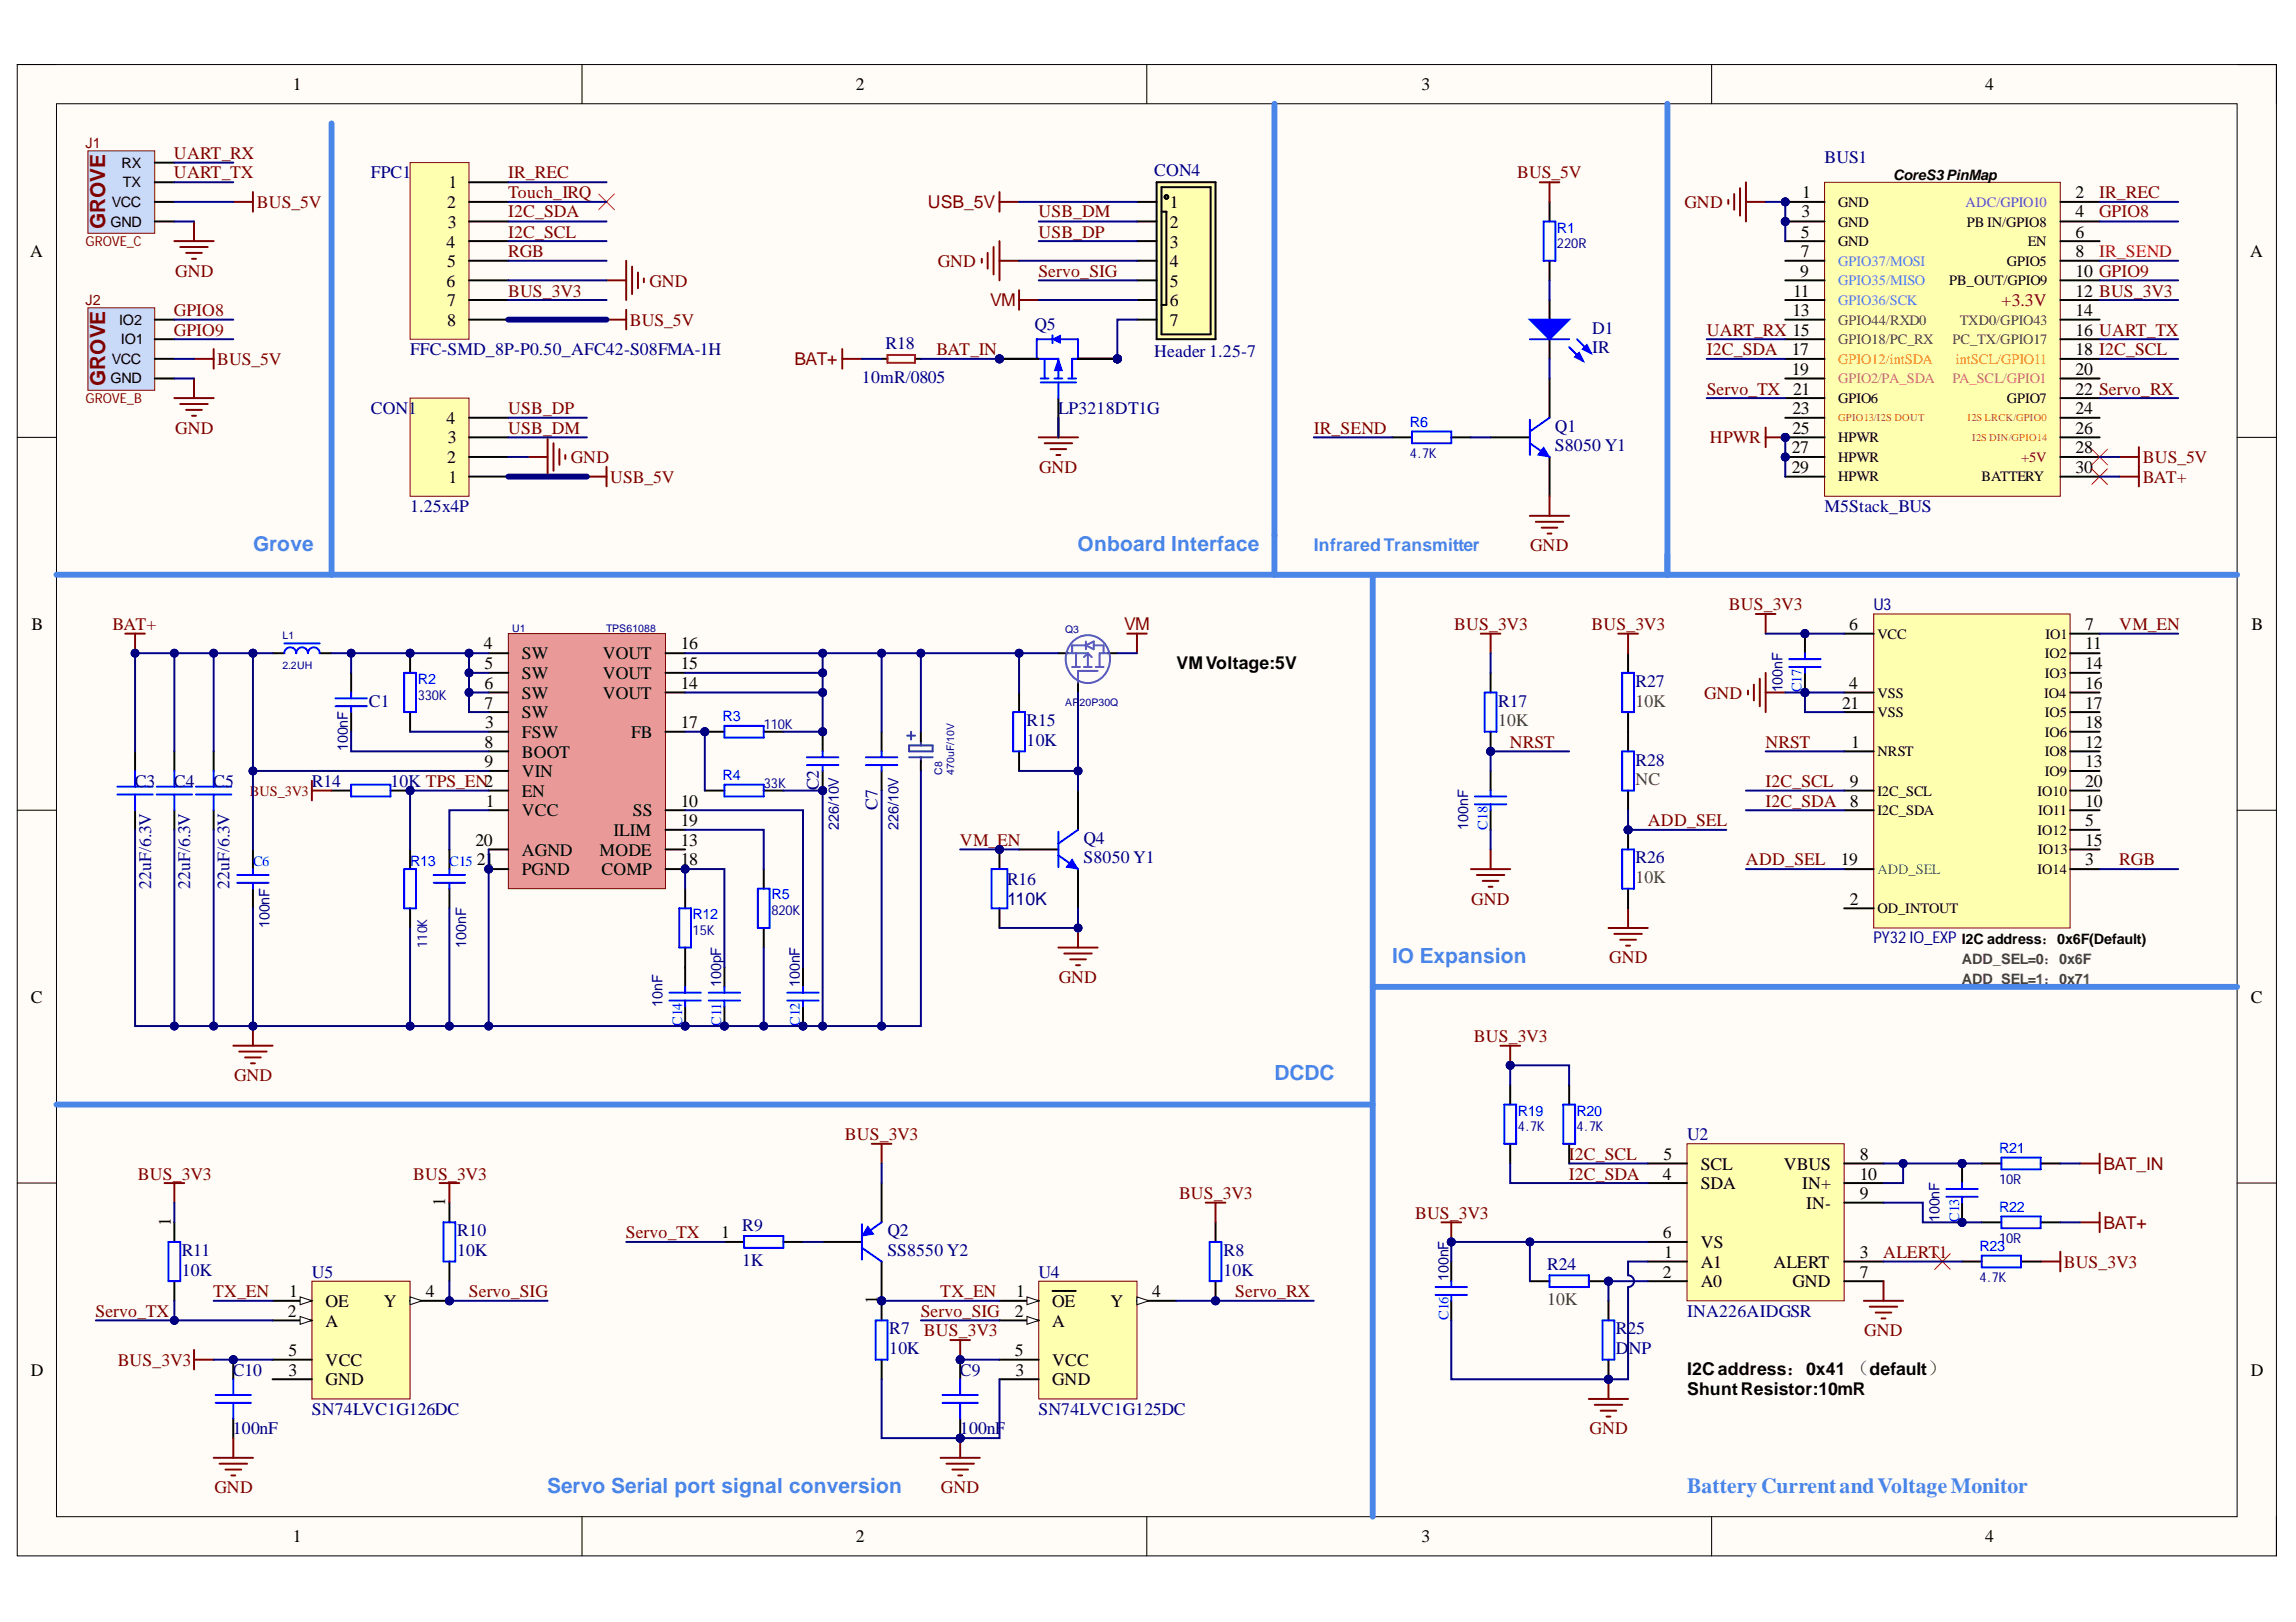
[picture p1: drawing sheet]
<svg xmlns="http://www.w3.org/2000/svg" width="297mm" height="210mm" viewBox="0 0 297 210" stroke-linecap="round" stroke-linejoin="round" font-family="sans-serif">
<defs><g id="words">
<text font-size="2.8" fill="#4a86e8" x="218.3" y="193.1">BatteryCurrentandVoltageMonitor</text>
<g font-size="2.7" fill="#800000">
<text x="13.6" y="29.7" transform="rotate(-90 13.6 29.7)">GROVE</text>
<text x="13.6" y="50" transform="rotate(-90 13.6 50)">GROVE</text>
</g>
<g font-size="2.7" fill="#4a86e8">
<text x="32.7" y="71.3">Grove</text>
<text x="139.4" y="71.3">Onboard Interface</text>
<text x="180.1" y="124.6">IO Expansion</text>
<text x="164.9" y="139.8">DCDC</text>
<text x="70.8" y="193.1">Servo Serial port signal conversion</text>
</g>
<g font-size="2.3">
<text x="37.9" y="11.7">1</text>
<text x="110.7" y="11.7">2</text>
<text x="183.9" y="11.7">3</text>
<text x="256.8" y="11.7">4</text>
<text x="57.9" y="26.9">2</text>
<text x="57.9" y="29.5">3</text>
<text x="58" y="24.3">1</text>
<text x="151.3" y="26.9">1</text>
<text x="151.3" y="29.5">2</text>
<text x="233.1" y="28.1">3</text>
<text x="233.2" y="25.6">1</text>
<text x="268.5" y="25.6">2</text>
<text x="268.5" y="28.1">4</text>
<text x="3.9" y="33.3">A</text>
<text x="57.8" y="32">4</text>
<text x="57.9" y="34.6">5</text>
<text x="151.3" y="32">3</text>
<text x="151.3" y="34.6">4</text>
<text x="232.9" y="35.8">9</text>
<text x="233" y="30.8">5</text>
<text x="233" y="33.3">7</text>
<text x="268.5" y="30.8">6</text>
<text x="268.5" y="33.3">8</text>
<text x="268.5" y="35.8">10 GPIO9</text>
<text x="291.1" y="33.3">A</text>
<text x="57.8" y="37.1">6</text>
<text x="57.9" y="39.6">7</text>
<text x="151.3" y="37.1">5</text>
<text x="151.3" y="39.6">6</text>
<text x="231.9" y="40.9">13</text>
<text x="232" y="38.4">11</text>
<text x="268.5" y="38.4">12 BUS_3V3</text>
<text x="268.5" y="40.9">14</text>
<text x="57.9" y="42.2">8</text>
<text x="151.3" y="42.2">7</text>
<text x="231.8" y="46">17</text>
<text x="268.5" y="43.4">16 UART_TX</text>
<text x="268.5" y="46">18 I2C_SCL</text>
<text x="231.8" y="48.5">19</text>
<text x="231.9" y="53.6">23</text>
<text x="232" y="51.1">21</text>
<text x="268.5" y="48.5">20</text>
<text x="268.5" y="51.1">22 Servo_RX</text>
<text x="268.5" y="53.6">24</text>
<text x="57.8" y="54.9">4</text>
<text x="57.9" y="59.9">2</text>
<text x="57.9" y="57.4">3</text>
<text x="231.8" y="58.7">27</text>
<text x="231.9" y="56.1">25</text>
<text x="268.5" y="56.1">26</text>
<text x="268.5" y="58.7">28</text>
<text x="58" y="62.5">1</text>
<text x="231.8" y="61.2">29</text>
<text x="268.5" y="61.2">30</text>
<text x="4.1" y="81.5">B</text>
<text x="239.2" y="81.5">6</text>
<text x="269.8" y="81.5">7</text>
<text x="291.3" y="81.5">B</text>
<text x="62.6" y="84">4</text>
<text x="62.7" y="86.6">5</text>
<text x="62.7" y="89.2">6</text>
<text x="67.5" y="85.3">SW</text>
<text x="67.5" y="87.8">SW</text>
<text x="78" y="87.8">VOUT</text>
<text x="78" y="85.3">VOUT</text>
<text x="88.1" y="89.2">14</text>
<text x="88.1" y="86.6">15</text>
<text x="88.1" y="84">16</text>
<text x="152.2" y="86.6">VMVoltage:5V</text>
<text x="239.2" y="89.2">4</text>
<text x="269.8" y="84">11</text>
<text x="269.8" y="86.6">14</text>
<text x="269.8" y="89.2">16</text>
<text x="62.7" y="91.7">7</text>
<text x="62.8" y="94.2">3</text>
<text x="67.5" y="95.5">FSW</text>
<text x="67.5" y="90.4">SW</text>
<text x="67.5" y="93">SW</text>
<text x="78" y="90.4">VOUT</text>
<text x="81.6" y="95.5">FB</text>
<text x="88.1" y="94.2">17</text>
<text x="238.3" y="91.7">21</text>
<text x="269.8" y="91.7">17</text>
<text x="269.8" y="94.2">18</text>
<text x="62.7" y="96.8">8</text>
<text x="62.7" y="99.3">9</text>
<text x="67.5" y="98.1">BOOT</text>
<text x="67.5" y="100.6">VIN</text>
<text x="239.3" y="101.9">9</text>
<text x="239.5" y="96.8">1</text>
<text x="269.8" y="96.8">12</text>
<text x="269.8" y="99.3">13</text>
<text x="269.8" y="101.9">20</text>
<text x="62.9" y="104.4">1</text>
<text x="67.5" y="105.7">VCC</text>
<text x="67.5" y="103.1">EN</text>
<text x="81.9" y="105.7">SS</text>
<text x="88.1" y="104.4">10</text>
<text x="88.1" y="106.9">19</text>
<text x="239.3" y="104.4">8</text>
<text x="269.8" y="106.9">5</text>
<text x="269.8" y="104.4">10</text>
<text x="61.5" y="109.5">20</text>
<text x="61.7" y="112">21</text>
<text x="67.5" y="110.7">AGND</text>
<text x="67.5" y="113.3">PGND</text>
<text x="77.6" y="110.7">MODE</text>
<text x="77.8" y="113.3">COMP</text>
<text x="79.4" y="108.2">ILIM</text>
<text x="88.1" y="109.5">13</text>
<text x="88.1" y="112">18</text>
<text x="238.1" y="112">19</text>
<text x="269.8" y="112">3</text>
<text x="269.8" y="109.5">15</text>
<text x="239.3" y="117.1">2</text>
<text x="4" y="129.7">C</text>
<text x="291.2" y="129.7">C</text>
<text x="215.1" y="152.7">4</text>
<text x="215.2" y="150.1">5</text>
<text x="220" y="151.4">SCL</text>
<text x="220" y="153.9">SDA</text>
<text x="230.8" y="151.4">VBUS</text>
<text x="233.2" y="153.9">IN+</text>
<text x="240.6" y="155.2">9</text>
<text x="240.6" y="152.7">10</text>
<text x="240.6" y="150.1">8</text>
<text x="22.1" y="158.7" transform="rotate(-90 22.1 158.7)">1</text>
<text x="57.6" y="156.1" transform="rotate(-90 57.6 156.1)">1</text>
<text x="93.3" y="160.3">1</text>
<text x="215.1" y="160.3">6</text>
<text x="220" y="161.5">VS</text>
<text x="233.7" y="156.5">IN-</text>
<text x="37.4" y="167.9">1</text>
<text x="55.1" y="167.9">4</text>
<text x="131.5" y="167.9">1</text>
<text x="149.1" y="167.9">4</text>
<text x="215.1" y="165.3">2</text>
<text x="215.3" y="162.8">1</text>
<text x="220" y="164.1">A1</text>
<text x="220" y="166.6">A0</text>
<text x="229.4" y="164.1">ALERT</text>
<text x="231.9" y="166.6">GND</text>
<text x="240.6" y="165.3">7</text>
<text x="240.6" y="162.8">3</text>
<text x="37.2" y="170.4">2</text>
<text x="42.1" y="169.1">OE</text>
<text x="42.1" y="171.7">A</text>
<text x="49.7" y="169.1">Y</text>
<text x="113.5" y="168.8" transform="rotate(-90 113.5 168.8)">1</text>
<text x="131.3" y="170.4">2</text>
<text x="136.1" y="169.1">OE</text>
<text x="136.1" y="171.7">A</text>
<text x="143.6" y="169.1">Y</text>
<text x="4" y="178">D</text>
<text x="37.3" y="175.5">5</text>
<text x="37.3" y="178">3</text>
<text x="42.1" y="176.7">VCC</text>
<text x="42.1" y="179.3">GND</text>
<text x="131.3" y="175.5">5</text>
<text x="131.4" y="178">3</text>
<text x="136.1" y="176.7">VCC</text>
<text x="136.1" y="179.3">GND</text>
<text x="218.3" y="177.9">I2Caddress：0x41 （default）</text>
<text x="291.2" y="178">D</text>
<text x="218.3" y="180.6">ShuntResistor:10mR</text>
<text x="37.9" y="199.6">1</text>
<text x="110.7" y="199.6">2</text>
<text x="183.9" y="199.6">3</text>
<text x="256.8" y="199.6">4</text>
</g>
<g font-size="2.3" fill="#800000">
<text x="22.5" y="23.1">UART_TX</text>
<text x="22.5" y="20.5">UART_RX</text>
<text x="65.7" y="23.1">IR_REC</text>
<text x="196.3" y="23.1">BUS_5V</text>
<text x="33.2" y="26.9">BUS_5V</text>
<text x="65.7" y="25.6">Touch_IRQ</text>
<text x="65.7" y="28.1">I2C_SDA</text>
<text x="120" y="27">USB_5V</text>
<text x="134.3" y="28.1">USB_DM</text>
<text x="217.9" y="26.9">GND</text>
<text x="271.6" y="25.6">IR_REC</text>
<text x="22.7" y="35.8">GND</text>
<text x="65.7" y="30.8">I2C_SCL</text>
<text x="65.7" y="33.3">RGB</text>
<text x="121.3" y="34.6">GND</text>
<text x="134.3" y="35.8">Servo_SIG</text>
<text x="134.3" y="30.8">USB_DP</text>
<text x="65.7" y="38.4">BUS_3V3</text>
<text x="84" y="37.1">GND</text>
<text x="128.1" y="39.6">VM</text>
<text x="28.1" y="47.2">BUS_5V</text>
<text x="81.5" y="42.2">BUS_5V</text>
<text x="102.8" y="47.2">BAT+</text>
<text x="121.1" y="46">BAT_IN</text>
<text x="220.8" y="46">I2C_SDA</text>
<text x="220.8" y="43.4">UART_RX 15</text>
<text x="65.7" y="53.6">USB_DP</text>
<text x="220.8" y="51.1">Servo_TX</text>
<text x="22.7" y="56.1">GND</text>
<text x="65.7" y="56.1">USB_DM</text>
<text x="73.9" y="59.9">GND</text>
<text x="170" y="56.1">IR_SEND</text>
<text x="221.2" y="57.4">HPWR</text>
<text x="277.2" y="59.9">BUS_5V</text>
<text x="78.9" y="62.5">USB_5V</text>
<text x="134.4" y="61.2">GND</text>
<text x="277.2" y="62.5">BAT+</text>
<text x="198" y="71.3">GND</text>
<text x="14.6" y="81.5">BAT+</text>
<text x="145.4" y="81.6">VM</text>
<text x="188.1" y="81.5">BUS_3V3</text>
<text x="205.9" y="81.5">BUS_3V3</text>
<text x="223.7" y="78.9">BUS_3V3</text>
<text x="274.2" y="81.5">VM_EN</text>
<text x="220.5" y="90.4">GND</text>
<text x="195.3" y="96.8">NRST</text>
<text x="228.4" y="96.8">NRST</text>
<text x="228.4" y="101.9">I2C_SCL</text>
<text x="213.2" y="106.9">ADD_SEL</text>
<text x="228.4" y="104.4">I2C_SDA</text>
<text x="124.2" y="109.5">VM_EN</text>
<text x="225.9" y="112">ADD_SEL</text>
<text x="274.2" y="112">RGB</text>
<text x="190.3" y="117.1">GND</text>
<text x="208.2" y="124.7">GND</text>
<text x="137" y="127.2">GND</text>
<text x="190.7" y="134.8">BUS_3V3</text>
<text x="30.3" y="139.9">GND</text>
<text x="109.3" y="147.5">BUS_3V3</text>
<text x="17.9" y="152.7">BUS_3V3</text>
<text x="53.5" y="152.7">BUS_3V3</text>
<text x="152.5" y="155.2">BUS_3V3</text>
<text x="203" y="150.1">I2C_SCL</text>
<text x="203" y="152.7">I2C_SDA</text>
<text x="272.2" y="151.4">BAT_IN</text>
<text x="81" y="160.3">Servo_TX</text>
<text x="183.1" y="157.7">BUS_3V3</text>
<text x="272.2" y="159">BAT+</text>
<text x="27.6" y="167.9">TX_EN</text>
<text x="60.7" y="167.9">Servo_SIG</text>
<text x="121.7" y="167.9">TX_EN</text>
<text x="159.8" y="167.9">Servo_RX</text>
<text x="243.6" y="162.8">ALERT1</text>
<text x="267" y="164.1">BUS_3V3</text>
<text x="12.4" y="170.4">Servo_TX</text>
<text x="119.1" y="170.4">Servo_SIG</text>
<text x="119.5" y="172.9">BUS_3V3</text>
<text x="241.2" y="172.9">GND</text>
<text x="15.2" y="176.7">BUS_3V3</text>
<text x="205.7" y="185.6">GND</text>
<text x="27.7" y="193.2">GND</text>
<text x="121.7" y="193.2">GND</text>
</g>
<g font-size="2.3" fill="#000080">
<text x="48" y="23.1">FPC1</text>
<text x="149.3" y="22.8">CON4</text>
<text x="236" y="21">BUS1</text>
<text x="53" y="46">FFC-SMD_8P-P0.50_AFC42-S08FMA-1H</text>
<text x="114.5" y="45.2">R18</text>
<text x="133.8" y="42.7">Q5</text>
<text x="149.3" y="46.2">Header 1.25-7</text>
<text x="206" y="43.2">D1</text>
<text x="206" y="45.7">IR</text>
<text x="48" y="53.6">CON1</text>
<text x="111.5" y="49.5">10mR/0805</text>
<text x="136.9" y="53.6">LP3218DT1G</text>
<text x="201.2" y="55.9">Q1</text>
<text x="201.2" y="58.4">S8050 Y1</text>
<text x="53" y="66.3">1.25x4P</text>
<text x="236" y="66.3">M5Stack_BUS</text>
<text x="211.6" y="88.9">R27</text>
<text x="47.7" y="91.5">C1</text>
<text x="132.8" y="94">R15</text>
<text x="193.8" y="91.5">R17</text>
<text x="17.4" y="101.9">C3</text>
<text x="22.5" y="101.9">C4</text>
<text x="27.6" y="101.9">C5</text>
<text x="40.4" y="101.9">R14</text>
<text x="50.5" y="101.9">10K TPS_EN2</text>
<text x="132.8" y="96.5">10K</text>
<text x="211.6" y="99.1">R28</text>
<text x="105.9" y="102.3" transform="rotate(-90 105.9 102.3)">C2</text>
<text x="113.5" y="104.8" transform="rotate(-90 113.5 104.8)">C7</text>
<text x="140.2" y="109.2">Q4</text>
<text x="140.2" y="111.7">S8050 Y1</text>
<text x="211.6" y="111.7">R26</text>
<text x="19.5" y="115" transform="rotate(-90 19.5 115)">22uF/6.3V</text>
<text x="24.6" y="115" transform="rotate(-90 24.6 115)">22uF/6.3V</text>
<text x="29.7" y="115" transform="rotate(-90 29.7 115)">22uF/6.3V</text>
<text x="130.3" y="114.5">R16</text>
<text x="130.3" y="117.1">110K</text>
<text x="218.3" y="147.5">U2</text>
<text x="59.1" y="160">R10</text>
<text x="96" y="159.3">R9</text>
<text x="114.8" y="160">Q2</text>
<text x="23.5" y="162.5">R11</text>
<text x="23.5" y="165.1">10K</text>
<text x="40.4" y="165.3">U5</text>
<text x="59.1" y="162.5">10K</text>
<text x="96" y="163.8">1K</text>
<text x="114.8" y="162.5">SS8550 Y2</text>
<text x="134.3" y="165.3">U4</text>
<text x="158.3" y="162.5">R8</text>
<text x="158.3" y="165.1">10K</text>
<text x="200.2" y="164.3">R24</text>
<text x="115.1" y="172.7">R7</text>
<text x="209" y="172.7">R25</text>
<text x="218.3" y="170.4">INA226AIDGSR</text>
<text x="30.1" y="178">C10</text>
<text x="115.1" y="175.2">10K</text>
<text x="124.2" y="178">C9</text>
<text x="209" y="175.2">D</text>
<text x="210.7" y="175.2">NP</text>
<text x="30.1" y="185.6">100nF</text>
<text x="40.4" y="183.1">SN74LVC1G126DC</text>
<text x="124.2" y="185.6">100nF</text>
<text x="134.3" y="183.1">SN74LVC1G125DC</text>
</g>
<g font-size="2.3" fill="#980000">
<text x="271.6" y="28.1">GPIO8</text>
<text x="22.5" y="40.9">GPIO8</text>
<text x="259" y="39.6">+3.3V</text>
<text x="22.5" y="43.4">GPIO9</text>
</g>
<text font-size="2.3" fill="#f00" x="271.6" y="33.3">IR_SEND</text>
<text font-size="2.3" fill="#4a86e8" x="170" y="71.3">InfraredTransmitter</text>
<g font-size="2.3" fill="#434343">
<text x="193.8" y="94">10K</text>
<text x="211.6" y="91.5">10K</text>
<text x="211.6" y="101.6">NC</text>
<text x="211.6" y="114.3">10K</text>
<text x="200.2" y="168.9">10K</text>
</g>
<g font-size="2.1" fill="#000080">
<text x="242.4" y="78.9">U3</text>
<text x="242.4" y="122.1">PY32IO_EXP</text>
</g>
<g font-size="1.9" fill="#800000">
<text x="11.1" y="19.2">J1</text>
<text x="11.1" y="39.5">J2</text>
<text x="32.3" y="103">BUS_3V3</text>
</g>
<g font-size="1.9">
<text x="15.7" y="21.7">RX</text>
<text x="244.9" y="23.2">CoreS3PinMap</text>
<text x="14.3" y="29.3">GND</text>
<text x="14.5" y="26.8">VCC</text>
<text x="15.9" y="24.3">TX</text>
<text x="237.8" y="26.8">GND</text>
<text x="237.8" y="29.3">GND</text>
<text x="254.5" y="29.3">PB IN/GPIO8</text>
<text x="237.8" y="31.9">GND</text>
<text x="259.6" y="34.4">GPIO5</text>
<text x="262.3" y="31.9">EN</text>
<text x="252.2" y="36.9">PB_OUT/GPIO9</text>
<text x="14.5" y="47.1">VCC</text>
<text x="15.4" y="42">IO2</text>
<text x="15.7" y="44.5">IO1</text>
<text x="14.3" y="49.6">GND</text>
<text x="237.8" y="52.2">GPIO6</text>
<text x="259.6" y="52.2">GPIO7</text>
<text x="237.8" y="57.2">HPWR</text>
<text x="237.8" y="59.8">HPWR</text>
<text x="237.8" y="62.3">HPWR</text>
<text x="256.3" y="62.3">BATTERY</text>
<text x="242.9" y="82.7">VCC</text>
<text x="264.6" y="82.7">IO1</text>
<text x="264.5" y="85.2">IO2</text>
<text x="264.5" y="87.7">IO3</text>
<text x="242.9" y="90.3">VSS</text>
<text x="242.9" y="92.8">VSS</text>
<text x="264.5" y="90.3">IO4</text>
<text x="264.5" y="92.8">IO5</text>
<text x="264.5" y="95.3">IO6</text>
<text x="242.9" y="97.9">NRST</text>
<text x="264.5" y="97.9">IO8</text>
<text x="264.5" y="100.4">IO9</text>
<text x="242.9" y="105.5">I2C_SDA</text>
<text x="242.9" y="103">I2C_SCL</text>
<text x="263.6" y="103">IO10</text>
<text x="263.7" y="105.5">IO11</text>
<text x="263.6" y="113.1">IO14</text>
<text x="263.6" y="108">IO12</text>
<text x="263.7" y="110.6">IO13</text>
<text x="242.9" y="118.2">OD_INTOUT</text>
<text x="253.8" y="122.2">I2C address：0x6F(Default)</text>
</g>
<text font-size="1.9" fill="#90f" x="254.3" y="26.8">ADC/GPIO10</text>
<g font-size="1.9" fill="#00f">
<text x="201.4" y="30.1">R1</text>
<text x="182.4" y="55.2">R6</text>
<text x="54.1" y="88.5">R2</text>
<text x="233.1" y="89.6" transform="rotate(-90 233.1 89.6)">C17</text>
<text x="93.5" y="93.3">R3</text>
<text x="93.5" y="100.9">R4</text>
<text x="192.5" y="107.3" transform="rotate(-90 192.5 107.3)">C18</text>
<text x="32.7" y="112.1">C6</text>
<text x="53" y="112.1">R13</text>
<text x="58.1" y="112.1">C15</text>
<text x="89.6" y="118.9">R12</text>
<text x="99.8" y="116.4">R5</text>
<text x="88.2" y="132.8" transform="rotate(-90 88.2 132.8)">C14</text>
<text x="93.3" y="132.8" transform="rotate(-90 93.3 132.8)">C11</text>
<text x="103.5" y="132.8" transform="rotate(-90 103.5 132.8)">C12</text>
<text x="196.4" y="144.4">R19</text>
<text x="204" y="144.4">R20</text>
<text x="258.6" y="149.2">R21</text>
<text x="253.5" y="158.2" transform="rotate(-90 253.5 158.2)">C13</text>
<text x="256.1" y="161.9">R23</text>
<text x="258.6" y="156.8">R22</text>
<text x="187.4" y="170.8" transform="rotate(-90 187.4 170.8)">C16</text>
</g>
<g font-size="1.9" fill="#4a86e8">
<text x="237.8" y="34.4">GPIO37/MOSI</text>
<text x="237.8" y="36.9">GPIO35/MISO</text>
<text x="237.8" y="39.5">GPIO36/SCK</text>
</g>
<g font-size="1.9" fill="#38761d">
<text x="237.8" y="42">GPIO44/RXD0</text>
<text x="237.8" y="44.5">GPIO18/PC_RX</text>
<text x="252.6" y="44.5">PC_TX/GPIO17</text>
<text x="253.5" y="42">TXD0/GPIO43</text>
</g>
<g font-size="1.9" fill="#f90">
<text x="237.8" y="47.1">GPIO12/intSDA</text>
<text x="253" y="47.1">intSCL/GPIO11</text>
</g>
<g font-size="1.9" fill="#e06666">
<text x="237.8" y="49.6">GPIO2/PA_SDA</text>
<text x="252.6" y="49.6">PA_SCL/GPIO1</text>
</g>
<text font-size="1.9" fill="#980000" x="261.5" y="59.8">+5V</text>
<g font-size="1.9" fill="#000080">
<text x="230.6" y="89.6" transform="rotate(-90 230.6 89.6)">100nF</text>
<text x="45" y="97.2" transform="rotate(-90 45 97.2)">100nF</text>
<text x="108.5" y="107.3" transform="rotate(-90 108.5 107.3)">226/10V</text>
<text x="116.2" y="107.3" transform="rotate(-90 116.2 107.3)">226/10V</text>
<text x="189.9" y="107.3" transform="rotate(-90 189.9 107.3)">100nF</text>
<text x="34.9" y="120.1" transform="rotate(-90 34.9 120.1)">100nF</text>
<text x="60.3" y="122.6" transform="rotate(-90 60.3 122.6)">100nF</text>
<text x="85.7" y="130.3" transform="rotate(-90 85.7 130.3)">10nF</text>
<text x="93.3" y="127.7" transform="rotate(-90 93.3 127.7)">100pF</text>
<text x="103.5" y="127.7" transform="rotate(-90 103.5 127.7)">100nF</text>
<text x="250.9" y="158.2" transform="rotate(-90 250.9 158.2)">100nF</text>
<text x="187.4" y="165.8" transform="rotate(-90 187.4 165.8)">100nF</text>
</g>
<text font-size="1.9" fill="#0f0" x="242.9" y="113.1">ADD_SEL</text>
<g font-size="1.9" fill="#434343">
<text x="253.8" y="124.8">ADD_SEL=0：0x6F</text>
<text x="253.8" y="127.3">ADD_SEL=1：0x71</text>
</g>
<g font-size="1.8" fill="#800000">
<text x="11.1" y="31.9">GROVE_C</text>
<text x="11.1" y="52.2">GROVE_B</text>
</g>
<g font-size="1.8" fill="#000080">
<text x="201.4" y="32.1">220R</text>
<text x="182.4" y="59.3">4.7K</text>
<text x="54.1" y="90.5">330K</text>
<text x="98.8" y="94.3">110K</text>
<text x="98.8" y="101.9">33K</text>
<text x="99.8" y="118.4">820K</text>
<text x="55.2" y="122.6" transform="rotate(-90 55.2 122.6)">110K</text>
<text x="89.6" y="121">15K</text>
<text x="196.4" y="146.4">4.7K</text>
<text x="204" y="146.4">4.7K</text>
<text x="258.6" y="153.2">10R</text>
<text x="258.6" y="160.9">10R</text>
<text x="256.1" y="165.9">4.7K</text>
</g>
<g font-size="1.4" fill="#b45f06">
<text x="237.8" y="54.5">GPIO13/I2S DOUT</text>
<text x="254.6" y="54.5">I2S LRCK/GPIO0</text>
<text x="255.1" y="57.1">I2S DIN/GPIO14</text>
</g>
<g font-size="1.4" fill="#000080">
<text x="36.5" y="82.8">L1</text>
<text x="66.2" y="81.7">U1</text>
<text x="78.4" y="81.7">TPS61088</text>
<text x="137.8" y="81.9">Q3</text>
<text x="36.5" y="86.6">2.2UH</text>
<text x="137.8" y="91.4">AP</text>
<text x="139.7" y="91.4">20P30Q</text>
<text x="121.9" y="100.2" transform="rotate(-90 121.9 100.2)">C8</text>
<text x="123.4" y="100.2" transform="rotate(-90 123.4 100.2)">470uF/10V</text>
</g>
</g></defs>
<path d="M2.2 8.4h292.3v192.9h-292.3z" fill-rule="evenodd" fill="#fffcf8"/>
<path d="M2.2 8.4h292.3v192.9h-292.3z" fill="none" stroke="#000" stroke-width=".13"/>
<path d="M7.3 13.4h282.1v182.9h-282.1z" fill-rule="evenodd" fill="#fffcf8"/>
<g fill="none" stroke="#000" stroke-width=".13">
<path d="M2.2 8.3h5.1M7.3 13.4h282.1v182.9h-282.1zM75.3 8.3v5.1M148.4 8.3v5.1M221.4 8.4v5M289.4 8.4h5.1v5M2.2 56.6h5.1M289.4 56.6h5.1M2.2 104.9h5.1M289.4 104.9h5.1M2.2 153.1h5.1M289.4 153.1h5.1"/>
<path d="M75.3 196.3v5M148.4 196.3v5M221.4 196.3v5M294.5 196.3v5"/>
</g>
<path d="M200.5 26.1v2.6M200.5 33.7v2.6M200.5 38.8v2.6M200.5 43.9v2.5" fill="none" stroke="#000" stroke-width=".25"/>
<path d="M199.7 28.7h1.5v5h-1.5z" fill="none" stroke="#00f" stroke-width=".25"/>
<path d="M197.9 41.4h5.1l-2.5 2.5z" fill="#00f"/>
<path d="M197.9 41.4h5.1l-2.5 2.5zM203 44.9l1.8 1.8M204 43.9l1.8 1.8" fill="none" stroke="#00f" stroke-width=".25"/>
<path d="M203.8 46.2l.5-.5 .5 1z" fill="#00f"/>
<path d="M203.8 46.2l.5-.5 .5 1z" fill="none" stroke="#00f" stroke-width=".25"/>
<path d="M204.8 45.2l.5-.5 .5 1z" fill="#00f"/>
<path d="M197.9 43.9h5.1M204.8 45.2l.5-.5 .5 1z" fill="none" stroke="#00f" stroke-width=".25"/>
<path d="M127 33.5v.5M127.8 32.7v2.1M128.5 32v3.5M129.3 24.9v2.5M129.3 31.2v5.1M129.3 33.7h2.5M129.3 26.1h2.5M131.8 37.6v2.5M131.8 38.8h2.6" fill="none" stroke="#800000" stroke-width=".25"/>
<path d="M149.6 23.6h7.7v20.3h-7.7z" fill-rule="evenodd" fill="#ffffb0"/>
<path d="M149.6 23.6h7.7v20.3h-7.7z" fill="none" stroke="#800000" stroke-width=".13"/>
<g fill="none" stroke="#000" stroke-width=".25">
<path d="M147.1 26.1h2.5M147.1 28.7h2.5M147.1 31.2h2.5M147.1 33.7h2.5M147.1 36.3h2.5M147.1 38.8h2.5M149.6 23.6h7.7v20.3h-7.7zM150.3 24.2h6.3v19.1h-6.3zM150.3 27.4h.6v12.1h-.6M147.1 41.4h2.5"/>
<circle cx="150.9" cy="25.5" r=".23"/>
</g>
<path d="M11.4 39.8h8.6v10.7h-8.6z" fill-rule="evenodd" fill="#c9daf8"/>
<path d="M11.4 39.8h8.6v10.7h-8.6z" fill="none" stroke="#800000" stroke-width=".13"/>
<path d="M20 46.4h2.6M20 49h2.6M20 41.4h2.6M20 43.9h2.6" fill="none" stroke="#000" stroke-width=".25"/>
<path d="M22.6 51.5h5M23.3 52.3h3.6M24.1 53h2M24.8 53.8h.6M25.1 49v2.5M25.1 46.4h2.5M27.6 45.2v2.5" fill="none" stroke="#800000" stroke-width=".25"/>
<path d="M11.4 19.5h8.6v10.7h-8.6z" fill-rule="evenodd" fill="#c9daf8"/>
<path d="M11.4 19.5h8.6v10.7h-8.6z" fill="none" stroke="#800000" stroke-width=".13"/>
<path d="M20 26.1h2.6M20 28.7h2.6M20 21h2.6M20 23.6h2.6" fill="none" stroke="#000" stroke-width=".25"/>
<path d="M22.6 31.2h5M23.3 32h3.6M24.1 32.7h2M24.8 33.5h.6M25.1 28.7v2.5M30.2 26.1h2.5M32.7 24.9v2.5" fill="none" stroke="#800000" stroke-width=".25"/>
<path d="M53.1 21h7.6v22.9h-7.6z" fill-rule="evenodd" fill="#ffffb0"/>
<path d="M53.1 21h7.6v22.9h-7.6z" fill="none" stroke="#800000" stroke-width=".13"/>
<path d="M60.7 23.6h5.1M60.7 26.1h5.1M60.7 28.7h5.1M60.7 31.2h5.1M60.7 33.7h5.1M60.7 36.3h5.1M60.7 38.8h5.1M60.7 41.4h5.1" fill="none" stroke="#000" stroke-width=".25"/>
<path d="M78.5 36.3h2.5M81 33.7v5.1M81.8 34.5v3.6M82.5 35.3v2M83.3 36v.5" fill="none" stroke="#800000" stroke-width=".25"/>
<path d="M53.1 51.5h7.6v12.7h-7.6z" fill-rule="evenodd" fill="#ffffb0"/>
<path d="M53.1 51.5h7.6v12.7h-7.6z" fill="none" stroke="#800000" stroke-width=".13"/>
<path d="M60.7 59.1h5.1M60.7 56.6h5.1M60.7 54.1h5.1M192.8 56.6h5.1M200.5 49v5.1M200.5 59.1v5.1M60.7 61.7h5.1" fill="none" stroke="#000" stroke-width=".25"/>
<path d="M68.3 59.1h2.5M70.8 56.6v5.1M71.6 57.4v3.5M72.4 58.1v2.1M73.1 58.9v.5M78.5 41.4h2.5M81 40.1v2.5M75.9 61.7h2.6M78.5 60.4v2.5" fill="none" stroke="#800000" stroke-width=".25"/>
<path d="M197.9 57.4l2.6 1.7M197.9 54.3v4.6M200.5 54.1l-2.6 1.7" fill="none" stroke="#00f" stroke-width=".25"/>
<path d="M199.7 57.9l.8 1.2-1.6-.2z" fill="#00f"/>
<path d="M199.7 57.9l.8 1.2-1.6-.2z" fill="none" stroke="#00f" stroke-width=".13"/>
<path d="M199.2 23.6h2.5M200.5 23.6v2.5M197.9 66.8h5.1M198.7 67.5h3.5M199.5 68.3h2M200.2 69h.5M200.5 64.2v2.6" fill="none" stroke="#800000" stroke-width=".25"/>
<path d="M180.1 56.6h2.6M187.8 56.6h2.5M17.5 97.2v2.6M22.6 97.2v2.6M27.6 97.2v2.6M17.5 104.9v2.5M22.6 104.9v2.5M27.6 104.9v2.5" fill="none" stroke="#000" stroke-width=".25"/>
<g fill="none" stroke="#00f" stroke-width=".25">
<path d="M182.7 55.8h5.1v1.6h-5.1zM17.5 99.8v2M22.6 99.8v2M27.6 99.8v2M15.2 102.8h4.6M15.2 101.8h4.6M17.5 102.8v2.1M20.3 102.8h4.5M20.3 101.8h4.5M22.6 102.8v2.1M25.4 102.8h4.5M25.4 101.8h4.5"/>
<path d="M27.6 102.8v2.1"/>
</g>
<path d="M134.4 165.8h12.7v15.2h-12.7z" fill-rule="evenodd" fill="#ffffb0"/>
<path d="M134.4 165.8h12.7v15.2h-12.7z" fill="none" stroke="#800000" stroke-width=".13"/>
<path d="M129.3 168.3h5.1" fill="none" stroke="#000" stroke-width=".25"/>
<path d="M132.9 167.8l1.5 .5-1.5 .5z" fill="#f8fcff"/>
<path d="M132.9 167.8l1.5 .5-1.5 .5z" fill="none" stroke="#000" stroke-width=".13"/>
<path d="M129.3 170.9h5.1M136.2 167.1h3" fill="none" stroke="#000" stroke-width=".25"/>
<path d="M132.9 170.4l1.5 .5-1.5 .5z" fill="#f8fcff"/>
<path d="M132.9 170.4l1.5 .5-1.5 .5z" fill="none" stroke="#000" stroke-width=".13"/>
<path d="M147.1 168.3h5.1" fill="none" stroke="#000" stroke-width=".25"/>
<path d="M147.1 167.8l1.5 .5-1.5 .5z" fill="#f8fcff"/>
<path d="M147.1 167.8l1.5 .5-1.5 .5z" fill="none" stroke="#000" stroke-width=".13"/>
<path d="M129.3 176h5.1M129.3 178.5h5.1" fill="none" stroke="#000" stroke-width=".25"/>
<circle cx="58.1" cy="168.3" r=".51" fill="#000080"/>
<circle cx="58.1" cy="168.3" r=".51" fill="none" stroke="#000080" stroke-width=".13"/>
<path d="M40.4 165.8h12.7v15.2h-12.7z" fill-rule="evenodd" fill="#ffffb0"/>
<path d="M40.4 165.8h12.7v15.2h-12.7z" fill="none" stroke="#800000" stroke-width=".13"/>
<path d="M35.3 168.3h5" fill="none" stroke="#000" stroke-width=".25"/>
<path d="M38.8 167.8l1.5 .5-1.5 .5z" fill="#f8fcff"/>
<path d="M38.8 167.8l1.5 .5-1.5 .5z" fill="none" stroke="#000" stroke-width=".13"/>
<path d="M35.3 170.9h5" fill="none" stroke="#000" stroke-width=".25"/>
<path d="M38.8 170.4l1.5 .5-1.5 .5z" fill="#f8fcff"/>
<path d="M38.8 170.4l1.5 .5-1.5 .5z" fill="none" stroke="#000" stroke-width=".13"/>
<path d="M53.1 168.3h5" fill="none" stroke="#000" stroke-width=".25"/>
<path d="M53.1 167.8l1.5 .5-1.5 .5z" fill="#f8fcff"/>
<path d="M53.1 167.8l1.5 .5-1.5 .5z" fill="none" stroke="#000" stroke-width=".13"/>
<circle cx="58.1" cy="168.3" r=".51" fill="#000080"/>
<circle cx="58.1" cy="168.3" r=".51" fill="none" stroke="#000080" stroke-width=".13"/>
<path d="M35.3 176h5.1M35.3 178.5h5.1" fill="none" stroke="#000" stroke-width=".25"/>
<circle cx="114.1" cy="168.3" r=".51" fill="#000080"/>
<circle cx="114.1" cy="168.3" r=".51" fill="none" stroke="#000080" stroke-width=".13"/>
<path d="M114.1 168.3v2.6" fill="none" stroke="#000" stroke-width=".25"/>
<circle cx="114.1" cy="168.3" r=".51" fill="#000080"/>
<circle cx="114.1" cy="168.3" r=".51" fill="none" stroke="#000080" stroke-width=".13"/>
<path d="M114.1 176v2.5" fill="none" stroke="#000" stroke-width=".25"/>
<path d="M113.3 170.9h1.5v5.1h-1.5z" fill="none" stroke="#00f" stroke-width=".25"/>
<circle cx="157.3" cy="168.3" r=".51" fill="#000080"/>
<circle cx="157.3" cy="168.3" r=".51" fill="none" stroke="#000080" stroke-width=".13"/>
<path d="M157.3 158.2v2.5M157.3 165.8v2.5" fill="none" stroke="#000" stroke-width=".25"/>
<circle cx="157.3" cy="168.3" r=".51" fill="#000080"/>
<circle cx="157.3" cy="168.3" r=".51" fill="none" stroke="#000080" stroke-width=".13"/>
<path d="M156.5 160.7h1.5v5.1h-1.5z" fill="none" stroke="#00f" stroke-width=".25"/>
<path d="M156 155.6h2.5M157.3 155.6v2.6M121.7 188.7h5.1M122.4 189.4h3.6M123.2 190.2h2M124 190.9h.5M124.2 186.1v2.6" fill="none" stroke="#800000" stroke-width=".25"/>
<circle cx="124.2" cy="186.1" r=".51" fill="#000080"/>
<circle cx="124.2" cy="186.1" r=".51" fill="none" stroke="#000080" stroke-width=".13"/>
<path d="M22.6 158.2v2.5M58.1 155.6v2.6M22.6 165.8v2.5M58.1 163.3v2.5M93.7 160.7h2.6M101.3 160.7h2.6" fill="none" stroke="#000" stroke-width=".25"/>
<path d="M57.4 158.2h1.5v5.1h-1.5zM96.3 160h5v1.5h-5zM21.8 160.7h1.5v5.1h-1.5z" fill="none" stroke="#00f" stroke-width=".25"/>
<path d="M21.3 153.1h2.5M22.6 153.1v2.5M56.9 153.1h2.5M58.1 153.1v2.5M112.8 148h2.5M114.1 148v2.6" fill="none" stroke="#800000" stroke-width=".25"/>
<circle cx="30.2" cy="176" r=".51" fill="#000080"/>
<circle cx="30.2" cy="176" r=".51" fill="none" stroke="#000080" stroke-width=".13"/>
<path d="M30.2 176v2.5" fill="none" stroke="#000" stroke-width=".25"/>
<circle cx="30.2" cy="176" r=".51" fill="#000080"/>
<circle cx="30.2" cy="176" r=".51" fill="none" stroke="#000080" stroke-width=".13"/>
<path d="M30.2 183.6v2.5" fill="none" stroke="#000" stroke-width=".25"/>
<path d="M30.2 178.5v2M27.9 181.5h4.6M27.9 180.5h4.6M30.2 181.5v2.1" fill="none" stroke="#00f" stroke-width=".25"/>
<path d="M25.1 174.7v2.5M25.1 176h2.5M27.6 188.7h5.1M28.4 189.4h3.6M29.2 190.2h2M29.9 190.9h.5M30.2 186.1v2.6" fill="none" stroke="#800000" stroke-width=".25"/>
<circle cx="124.2" cy="176" r=".51" fill="#000080"/>
<circle cx="124.2" cy="176" r=".51" fill="none" stroke="#000080" stroke-width=".13"/>
<circle cx="124.2" cy="186.1" r=".51" fill="#000080"/>
<circle cx="124.2" cy="186.1" r=".51" fill="none" stroke="#000080" stroke-width=".13"/>
<path d="M124.2 176v2.5" fill="none" stroke="#000" stroke-width=".25"/>
<circle cx="124.2" cy="176" r=".51" fill="#000080"/>
<circle cx="124.2" cy="176" r=".51" fill="none" stroke="#000080" stroke-width=".13"/>
<path d="M124.2 183.6v2.5" fill="none" stroke="#000" stroke-width=".25"/>
<circle cx="124.2" cy="186.1" r=".51" fill="#000080"/>
<circle cx="124.2" cy="186.1" r=".51" fill="none" stroke="#000080" stroke-width=".13"/>
<path d="M124.2 178.5v2M121.9 181.5h4.6M121.9 180.5h4.6M124.2 181.5v2.1" fill="none" stroke="#00f" stroke-width=".25"/>
<path d="M123 173.4h2.5M124.2 173.4v2.6" fill="none" stroke="#800000" stroke-width=".25"/>
<circle cx="124.2" cy="176" r=".51" fill="#000080"/>
<circle cx="124.2" cy="176" r=".51" fill="none" stroke="#000080" stroke-width=".13"/>
<circle cx="88.6" cy="112.5" r=".51" fill="#000080"/>
<circle cx="88.6" cy="112.5" r=".51" fill="none" stroke="#000080" stroke-width=".13"/>
<circle cx="63.2" cy="112.5" r=".51" fill="#000080"/>
<circle cx="63.2" cy="112.5" r=".51" fill="none" stroke="#000080" stroke-width=".13"/>
<path d="M65.8 82h20.3v33h-20.3z" fill-rule="evenodd" fill="#ea9999"/>
<path d="M65.8 82h20.3v33h-20.3z" fill="none" stroke="#800000" stroke-width=".13"/>
<g fill="none" stroke="#000" stroke-width=".25">
<path d="M63.2 94.7h2.6M63.2 84.5h2.6M63.2 87.1h2.6M63.2 89.6h2.6M63.2 92.1h2.6M63.2 97.2h2.6M63.2 99.8h2.6M86.1 94.7h2.5M86.1 84.5h2.5M86.1 87.1h2.5M86.1 89.6h2.5M63.2 104.9h2.6"/>
<path d="M63.2 102.3h2.6M86.1 104.9h2.5M86.1 109.9h2.5M86.1 112.5h2.5"/>
</g>
<circle cx="88.6" cy="112.5" r=".51" fill="#000080"/>
<circle cx="88.6" cy="112.5" r=".51" fill="none" stroke="#000080" stroke-width=".13"/>
<path d="M63.2 109.9h2.6M63.2 112.5h2.6M86.1 107.4h2.5" fill="none" stroke="#000" stroke-width=".25"/>
<circle cx="63.2" cy="112.5" r=".51" fill="#000080"/>
<circle cx="63.2" cy="112.5" r=".51" fill="none" stroke="#000080" stroke-width=".13"/>
<path d="M35.3 84.5h1.5M41.4 84.5h1.5M45.4 87.1v2.5M45.4 92.1v2.6" fill="none" stroke="#000" stroke-width=".25"/>
<path d="M36.8 84.5a.78 .78 0 0 1 .8-.7 .78 .78 0 0 1 .7 .7 .75 .75 0 0 1 .8-.7 .75 .75 0 0 1 .7 .7M36.8 83.3h4.6M39.8 84.5a.76 .76 0 0 1 .8-.7 .76 .76 0 0 1 .8 .7M43.4 91.4h4.1M43.4 90.4h4.1M45.4 89.6v.8M45.4 91.4v.7" fill="none" stroke="#00f" stroke-width=".25"/>
<path d="M30.2 135.3h5.1M30.9 136.1h3.6M31.7 136.8h2M32.5 137.6h.5M32.7 132.8v2.5" fill="none" stroke="#800000" stroke-width=".25"/>
<circle cx="32.7" cy="132.8" r=".51" fill="#000080"/>
<circle cx="32.7" cy="132.8" r=".51" fill="none" stroke="#000080" stroke-width=".13"/>
<circle cx="53.1" cy="84.5" r=".51" fill="#000080"/>
<circle cx="53.1" cy="84.5" r=".51" fill="none" stroke="#000080" stroke-width=".13"/>
<path d="M53.1 84.5v2.6" fill="none" stroke="#000" stroke-width=".25"/>
<circle cx="53.1" cy="84.5" r=".51" fill="#000080"/>
<circle cx="53.1" cy="84.5" r=".51" fill="none" stroke="#000080" stroke-width=".13"/>
<path d="M53.1 92.1v2.6" fill="none" stroke="#000" stroke-width=".25"/>
<path d="M52.3 87.1h1.5v5h-1.5z" fill="none" stroke="#00f" stroke-width=".25"/>
<circle cx="91.2" cy="94.7" r=".51" fill="#000080"/>
<circle cx="91.2" cy="94.7" r=".51" fill="none" stroke="#000080" stroke-width=".13"/>
<path d="M91.2 94.7h2.5" fill="none" stroke="#000" stroke-width=".25"/>
<circle cx="91.2" cy="94.7" r=".51" fill="#000080"/>
<circle cx="91.2" cy="94.7" r=".51" fill="none" stroke="#000080" stroke-width=".13"/>
<path d="M98.8 94.7h2.5M32.7 109.9v2.6M32.7 115v2.5M58.1 109.9v2.6M58.1 115v2.5M88.6 115v2.5M91.2 102.3h2.5M98.8 102.3h2.5M98.8 112.5v2.5M88.6 122.6v2.6M98.8 120.1v2.5" fill="none" stroke="#000" stroke-width=".25"/>
<path d="M93.7 93.9h5.1v1.6h-5.1zM30.7 114.2h4.1M30.7 113.2h4.1M32.7 112.5v.7M32.7 114.2v.8M56.1 114.2h4.1M56.1 113.2h4.1M58.1 112.5v.7M58.1 114.2v.8M87.9 117.5h1.5v5.1h-1.5zM93.7 101.5h5.1v1.6h-5.1zM98 115h1.6v5.1h-1.6z" fill="none" stroke="#00f" stroke-width=".25"/>
<circle cx="93.7" cy="132.8" r=".51" fill="#000080"/>
<circle cx="93.7" cy="132.8" r=".51" fill="none" stroke="#000080" stroke-width=".13"/>
<path d="M93.7 125.2v2.5M93.7 130.2v2.6" fill="none" stroke="#000" stroke-width=".25"/>
<circle cx="93.7" cy="132.8" r=".51" fill="#000080"/>
<circle cx="93.7" cy="132.8" r=".51" fill="none" stroke="#000080" stroke-width=".13"/>
<path d="M91.7 129.5h4.1M91.7 128.5h4.1M93.7 127.7v.8M93.7 129.5v.7" fill="none" stroke="#00f" stroke-width=".25"/>
<circle cx="103.9" cy="132.8" r=".51" fill="#000080"/>
<circle cx="103.9" cy="132.8" r=".51" fill="none" stroke="#000080" stroke-width=".13"/>
<path d="M103.9 125.2v2.5M103.9 130.2v2.6" fill="none" stroke="#000" stroke-width=".25"/>
<circle cx="103.9" cy="132.8" r=".51" fill="#000080"/>
<circle cx="103.9" cy="132.8" r=".51" fill="none" stroke="#000080" stroke-width=".13"/>
<path d="M101.9 129.5h4M101.9 128.5h4M103.9 127.7v.8M103.9 129.5v.7" fill="none" stroke="#00f" stroke-width=".25"/>
<circle cx="106.4" cy="94.7" r=".51" fill="#000080"/>
<circle cx="106.4" cy="94.7" r=".51" fill="none" stroke="#000080" stroke-width=".13"/>
<circle cx="106.4" cy="102.3" r=".51" fill="#000080"/>
<circle cx="106.4" cy="102.3" r=".51" fill="none" stroke="#000080" stroke-width=".13"/>
<path d="M106.4 94.7v2.5" fill="none" stroke="#000" stroke-width=".25"/>
<circle cx="106.4" cy="94.7" r=".51" fill="#000080"/>
<circle cx="106.4" cy="94.7" r=".51" fill="none" stroke="#000080" stroke-width=".13"/>
<path d="M106.4 99.8v2.5" fill="none" stroke="#000" stroke-width=".25"/>
<circle cx="106.4" cy="102.3" r=".51" fill="#000080"/>
<circle cx="106.4" cy="102.3" r=".51" fill="none" stroke="#000080" stroke-width=".13"/>
<path d="M104.4 99h4.1M104.4 98h4.1M106.4 97.2v.8M106.4 99v.8M112 99h4.1M112 98h4.1M114.1 97.2v.8M114.1 99v.8M52.3 112.5h1.5v5h-1.5z" fill="none" stroke="#00f" stroke-width=".25"/>
<path d="M114.1 94.7v2.5M114.1 99.8v2.5M119.1 94.7v1.3M119.1 98.5v1.3M53.1 109.9v2.6M53.1 117.5v2.6" fill="none" stroke="#000" stroke-width=".25"/>
<path d="M117.4 95.2h1M117.6 98h3.1M117.6 96.5h3.1v.7h-3.1zM117.9 94.7v1M119.1 96v.5M119.1 98v.5" fill="none" stroke="#0b5394" stroke-width=".25"/>
<circle cx="88.6" cy="132.8" r=".51" fill="#000080"/>
<circle cx="88.6" cy="132.8" r=".51" fill="none" stroke="#000080" stroke-width=".13"/>
<path d="M88.6 125.2v2.5M88.6 130.2v2.6" fill="none" stroke="#000" stroke-width=".25"/>
<circle cx="88.6" cy="132.8" r=".51" fill="#000080"/>
<circle cx="88.6" cy="132.8" r=".51" fill="none" stroke="#000080" stroke-width=".13"/>
<path d="M86.6 129.5h4.1M86.6 128.5h4.1M88.6 127.7v.8M88.6 129.5v.7" fill="none" stroke="#00f" stroke-width=".25"/>
<circle cx="114.1" cy="168.3" r=".51" fill="#000080"/>
<circle cx="114.1" cy="168.3" r=".51" fill="none" stroke="#000080" stroke-width=".13"/>
<path d="M114.1 163.3v5" fill="none" stroke="#000" stroke-width=".25"/>
<circle cx="114.1" cy="168.3" r=".51" fill="#000080"/>
<circle cx="114.1" cy="168.3" r=".51" fill="none" stroke="#000080" stroke-width=".13"/>
<path d="M114.1 153.1v5.1M106.4 160.7h5.1" fill="none" stroke="#000" stroke-width=".25"/>
<path d="M111.5 158.4v4.6M114.1 158.2l-1.8 1.2M111.5 161.5l2.6 1.8" fill="none" stroke="#00f" stroke-width=".25"/>
<path d="M112.3 158.7l.7 1-1.5 .3z" fill="#00f"/>
<path d="M112.3 158.7l.7 1-1.5 .3z" fill="none" stroke="#00f" stroke-width=".13"/>
<path d="M136.9 84.5h1.3M139.5 88.3v1.3M143.3 84.5h1.3" fill="none" stroke="#000" stroke-width=".25"/>
<g fill="none" stroke="#3762bb" stroke-width=".25">
<path d="M138.2 84.5h2.5M138.7 86.3h1M138.9 82.9a2.85 2.85 0 0 1 3.2-.4 2.85 2.85 0 0 1 1.5 2.8 2.87 2.87 0 0 1-2.9 3.1 2.87 2.87 0 0 1-2.8-3.1 3.2 3.2 0 0 1 1-2.4zM139.2 84.5v1.8M140.2 86.3h1M140.5 83v1M140.5 83.5l1-.5v1zM140.5 83.5h-1.8v1M140.7 84.5v1.8M140.7 84.5l.5 .5M140.7 84.5l-.5 .5M141.5 83.5h1.3v1"/>
<path d="M141.8 86.3h1M142 86.8h-2.5v1.5M143.3 84.5h-1v1.8"/>
</g>
<path d="M136.9 122.6h5.1M137.7 123.4h3.5M138.4 124.1h2.1M139.2 124.9h.5M139.5 120.1v2.5" fill="none" stroke="#800000" stroke-width=".25"/>
<circle cx="139.5" cy="120.1" r=".51" fill="#000080"/>
<circle cx="139.5" cy="120.1" r=".51" fill="none" stroke="#000080" stroke-width=".13"/>
<circle cx="129.3" cy="109.9" r=".51" fill="#000080"/>
<circle cx="129.3" cy="109.9" r=".51" fill="none" stroke="#000080" stroke-width=".13"/>
<path d="M129.3 109.9v2.6M129.3 117.5v2.6" fill="none" stroke="#000" stroke-width=".25"/>
<circle cx="129.3" cy="109.9" r=".51" fill="#000080"/>
<circle cx="129.3" cy="109.9" r=".51" fill="none" stroke="#000080" stroke-width=".13"/>
<path d="M131.1 92.1h1.5v5.1h-1.5zM128.3 112.5h2v5h-2z" fill="none" stroke="#00f" stroke-width=".25"/>
<path d="M145.8 82h2.6M147.1 82v2.5" fill="none" stroke="#800000" stroke-width=".25"/>
<path d="M131.8 89.6v2.5M131.8 97.2v2.6" fill="none" stroke="#000" stroke-width=".25"/>
<circle cx="53.1" cy="102.3" r=".51" fill="#000080"/>
<circle cx="53.1" cy="102.3" r=".51" fill="none" stroke="#000080" stroke-width=".13"/>
<path d="M42.9 102.3h2.5M50.5 102.3h2.6" fill="none" stroke="#000" stroke-width=".25"/>
<circle cx="53.1" cy="102.3" r=".51" fill="#000080"/>
<circle cx="53.1" cy="102.3" r=".51" fill="none" stroke="#000080" stroke-width=".13"/>
<path d="M45.4 101.5h5.1v1.6h-5.1zM136.9 110.7l2.6 1.8M136.9 107.6v4.6M139.5 107.4l-2.6 1.8" fill="none" stroke="#00f" stroke-width=".25"/>
<path d="M40.3 101v2.6M40.3 102.3h2.6" fill="none" stroke="#800000" stroke-width=".25"/>
<path d="M131.8 109.9h5.1M139.5 102.3v5.1M139.5 112.5v5" fill="none" stroke="#000" stroke-width=".25"/>
<path d="M138.7 111.2l.8 1.3-1.6-.3z" fill="#00f"/>
<path d="M138.7 111.2l.8 1.3-1.6-.3z" fill="none" stroke="#00f" stroke-width=".13"/>
<path d="M114.1 46.4h.7M118.4 46.4h.7" fill="none" stroke="#000" stroke-width=".25"/>
<path d="M114.8 45.9h3.6v1h-3.6z" fill="none" stroke="#bf0000" stroke-width=".25"/>
<path d="M109 45.2v2.5M109 46.4h2.5M194.1 135.3h2.6M195.4 135.3v2.6" fill="none" stroke="#800000" stroke-width=".25"/>
<circle cx="195.4" cy="137.9" r=".51" fill="#000080"/>
<circle cx="195.4" cy="137.9" r=".51" fill="none" stroke="#000080" stroke-width=".13"/>
<path d="M218.3 148h20.3v20.3h-20.3z" fill-rule="evenodd" fill="#ffffb0"/>
<path d="M218.3 148h20.3v20.3h-20.3z" fill="none" stroke="#800000" stroke-width=".13"/>
<path d="M213.2 153.1h5.1M213.2 150.6h5.1M238.6 155.6h5.1M238.6 153.1h5.1M238.6 150.6h5.1M213.2 165.8h5.1M213.2 163.3h5.1M213.2 160.7h5.1M238.6 165.8h5.1M238.6 163.3h5.1" fill="none" stroke="#000" stroke-width=".25"/>
<path d="M208.1 178.5v2.5M205.6 181h5M206.3 181.8h3.6M207.1 182.6h2M207.8 183.3h.5" fill="none" stroke="#800000" stroke-width=".25"/>
<circle cx="208.1" cy="178.5" r=".51" fill="#000080"/>
<circle cx="208.1" cy="178.5" r=".51" fill="none" stroke="#000080" stroke-width=".13"/>
<path d="M186.5 158.2h2.5M187.8 158.2v2.5" fill="none" stroke="#800000" stroke-width=".25"/>
<circle cx="187.8" cy="160.7" r=".51" fill="#000080"/>
<circle cx="187.8" cy="160.7" r=".51" fill="none" stroke="#000080" stroke-width=".13"/>
<path d="M241.1 168.3h5.1M241.9 169.1h3.6M242.7 169.9h2M243.4 170.6h.5M243.7 165.8v2.5M264 163.3h2.5M266.5 162v2.5" fill="none" stroke="#800000" stroke-width=".25"/>
<path d="M250.3 162.2l2 2.1M252.3 162.2l-2 2.1" fill="none" stroke="#f00" stroke-width=".13"/>
<path d="M195.4 140.4v2.5M195.4 148v2.6M203 140.4v2.5M203 148v2.6" fill="none" stroke="#000" stroke-width=".25"/>
<path d="M194.6 142.9h1.6v5.1h-1.6zM202.2 142.9h1.6v5.1h-1.6z" fill="none" stroke="#00f" stroke-width=".25"/>
<circle cx="208.1" cy="178.5" r=".51" fill="#000080"/>
<circle cx="208.1" cy="178.5" r=".51" fill="none" stroke="#000080" stroke-width=".13"/>
<path d="M208.1 168.3v2.6M208.1 176v2.5" fill="none" stroke="#000" stroke-width=".25"/>
<circle cx="208.1" cy="178.5" r=".51" fill="#000080"/>
<circle cx="208.1" cy="178.5" r=".51" fill="none" stroke="#000080" stroke-width=".13"/>
<path d="M207.3 170.9h1.6v5.1h-1.6z" fill="none" stroke="#00f" stroke-width=".25"/>
<circle cx="208.1" cy="165.8" r=".51" fill="#000080"/>
<circle cx="208.1" cy="165.8" r=".51" fill="none" stroke="#000080" stroke-width=".13"/>
<path d="M205.6 165.8h2.5" fill="none" stroke="#000" stroke-width=".25"/>
<circle cx="208.1" cy="165.8" r=".51" fill="#000080"/>
<circle cx="208.1" cy="165.8" r=".51" fill="none" stroke="#000080" stroke-width=".13"/>
<path d="M256.4 150.6h2.5M264 150.6h2.5M187.8 163.3v2.5M187.8 168.3v2.6M197.9 165.8h2.6" fill="none" stroke="#000" stroke-width=".25"/>
<path d="M258.9 149.8h5.1v1.5h-5.1zM185.7 166.6h4.1M185.7 167.6h4.1M187.8 165.8v.8M187.8 167.6v.7M200.5 165h5.1v1.6h-5.1z" fill="none" stroke="#00f" stroke-width=".25"/>
<circle cx="253.8" cy="150.6" r=".51" fill="#000080"/>
<circle cx="253.8" cy="150.6" r=".51" fill="none" stroke="#000080" stroke-width=".13"/>
<circle cx="253.8" cy="158.2" r=".51" fill="#000080"/>
<circle cx="253.8" cy="158.2" r=".51" fill="none" stroke="#000080" stroke-width=".13"/>
<path d="M253.8 150.6v2.5" fill="none" stroke="#000" stroke-width=".25"/>
<circle cx="253.8" cy="150.6" r=".51" fill="#000080"/>
<circle cx="253.8" cy="150.6" r=".51" fill="none" stroke="#000080" stroke-width=".13"/>
<path d="M253.8 155.6v2.6" fill="none" stroke="#000" stroke-width=".25"/>
<circle cx="253.8" cy="158.2" r=".51" fill="#000080"/>
<circle cx="253.8" cy="158.2" r=".51" fill="none" stroke="#000080" stroke-width=".13"/>
<path d="M251.8 154.9h4.1M251.8 153.9h4.1M253.8 153.1v.8M253.8 154.9v.7M258.9 157.4h5.1v1.5h-5.1zM256.4 162.5h5.1v1.5h-5.1z" fill="none" stroke="#00f" stroke-width=".25"/>
<path d="M256.4 158.2h2.5M264 158.2h2.5M253.8 163.3h2.6M261.5 163.3h2.5" fill="none" stroke="#000" stroke-width=".25"/>
<path d="M269.1 150.6h2.5M269.1 158.2h2.5M271.6 149.3v2.5M271.6 156.9v2.6" fill="none" stroke="#800000" stroke-width=".25"/>
<circle cx="144.6" cy="46.4" r=".51" fill="#000080"/>
<circle cx="144.6" cy="46.4" r=".51" fill="none" stroke="#000080" stroke-width=".13"/>
<circle cx="129.3" cy="46.4" r=".51" fill="#000080"/>
<circle cx="129.3" cy="46.4" r=".51" fill="none" stroke="#000080" stroke-width=".13"/>
<circle cx="144.6" cy="46.4" r=".51" fill="#000080"/>
<circle cx="144.6" cy="46.4" r=".51" fill="none" stroke="#000080" stroke-width=".13"/>
<circle cx="144.6" cy="46.4" r=".51" fill="#000080"/>
<circle cx="144.6" cy="46.4" r=".51" fill="none" stroke="#000080" stroke-width=".13"/>
<circle cx="144.6" cy="46.4" r=".51" fill="#000080"/>
<circle cx="144.6" cy="46.4" r=".51" fill="none" stroke="#000080" stroke-width=".13"/>
<circle cx="144.6" cy="46.4" r=".51" fill="#000080"/>
<circle cx="144.6" cy="46.4" r=".51" fill="none" stroke="#000080" stroke-width=".13"/>
<circle cx="129.3" cy="46.4" r=".51" fill="#000080"/>
<circle cx="129.3" cy="46.4" r=".51" fill="none" stroke="#000080" stroke-width=".13"/>
<path d="M139.5 46.4h5.1" fill="none" stroke="#000" stroke-width=".25"/>
<circle cx="144.6" cy="46.4" r=".51" fill="#000080"/>
<circle cx="144.6" cy="46.4" r=".51" fill="none" stroke="#000080" stroke-width=".13"/>
<path d="M129.3 46.4h5.1M136.9 51.5v5.1" fill="none" stroke="#000" stroke-width=".25"/>
<circle cx="129.3" cy="46.4" r=".51" fill="#000080"/>
<circle cx="129.3" cy="46.4" r=".51" fill="none" stroke="#000080" stroke-width=".13"/>
<path d="M134.4 46.4h2.5v2.6M134.6 49.5h4.6M134.6 49h1.1M135.1 46.4v2.6M136.4 49h1M136.9 49.5v2M138.2 49h1M138.7 46.4v2.6" fill="none" stroke="#00f" stroke-width=".25"/>
<path d="M136.9 46.4l.5 1.6h-1z" fill="#00f"/>
<path d="M136.9 46.4l.5 1.6h-1z" fill="none" stroke="#00f" stroke-width=".13"/>
<path d="M138.7 46.4h.8" fill="none" stroke="#00f" stroke-width=".25"/>
<path d="M136.2 43.9l1-.5v1z" fill="#00f"/>
<path d="M136.2 43.9l1-.5v1z" fill="none" stroke="#00f" stroke-width=".13"/>
<path d="M136.2 43.4v1M136.2 43.9h-2.1v2.5M137.2 43.9h2.3v2.5" fill="none" stroke="#00f" stroke-width=".25"/>
<path d="M139.5 46.4h5.1" fill="none" stroke="#000" stroke-width=".25"/>
<circle cx="144.6" cy="46.4" r=".51" fill="#000080"/>
<circle cx="144.6" cy="46.4" r=".51" fill="none" stroke="#000080" stroke-width=".13"/>
<path d="M139.5 46.4h5.1" fill="none" stroke="#000" stroke-width=".25"/>
<circle cx="144.6" cy="46.4" r=".51" fill="#000080"/>
<circle cx="144.6" cy="46.4" r=".51" fill="none" stroke="#000080" stroke-width=".13"/>
<path d="M139.5 46.4h5.1" fill="none" stroke="#000" stroke-width=".25"/>
<circle cx="144.6" cy="46.4" r=".51" fill="#000080"/>
<circle cx="144.6" cy="46.4" r=".51" fill="none" stroke="#000080" stroke-width=".13"/>
<path d="M139.5 46.4h5.1" fill="none" stroke="#000" stroke-width=".25"/>
<circle cx="144.6" cy="46.4" r=".51" fill="#000080"/>
<circle cx="144.6" cy="46.4" r=".51" fill="none" stroke="#000080" stroke-width=".13"/>
<path d="M129.3 46.4h5.1" fill="none" stroke="#000" stroke-width=".25"/>
<circle cx="129.3" cy="46.4" r=".51" fill="#000080"/>
<circle cx="129.3" cy="46.4" r=".51" fill="none" stroke="#000080" stroke-width=".13"/>
<path d="M134.4 56.6h5.1M135.1 57.4h3.6M135.9 58.1h2M136.7 58.9h.5M136.9 54.1v2.5M191.6 82h2.5M192.8 82v2.5M190.3 112.5h5.1M191.1 113.2h3.5M191.8 114h2.1M192.6 114.8h.5M192.8 109.9v2.6" fill="none" stroke="#800000" stroke-width=".25"/>
<path d="M242.4 79.5h25.4v40.6h-25.4z" fill-rule="evenodd" fill="#ffffb0"/>
<path d="M242.4 79.5h25.4v40.6h-25.4z" fill="none" stroke="#800000" stroke-width=".13"/>
<g fill="none" stroke="#000" stroke-width=".25">
<path d="M238.6 97.2h3.8M238.6 89.6h3.8M238.6 82h3.8M238.6 92.2h3.8M267.8 97.2h3.8M267.8 89.6h3.8M267.8 82h3.8M267.8 84.5h3.8M267.8 99.8h3.8M267.8 87.1h3.8M267.8 92.2h3.8M267.8 94.7h3.8"/>
<path d="M238.6 117.5h3.8M238.6 112.5h3.8M238.6 104.9h3.8M238.6 102.3h3.8M267.8 112.5h3.8M267.8 107.4h3.8M267.8 104.9h3.8M267.8 102.3h3.8M267.8 109.9h3.8"/>
</g>
<path d="M227.2 79.5h2.5M228.4 79.5v2.5M226.1 89.4v.5M226.9 88.6v2M227.7 87.8v3.6M228.4 87.1v5.1M228.4 89.6h2.6M210.6 117.5v2.6M208.1 120.1h5.1M208.9 120.9h3.5M209.6 121.6h2.1M210.4 122.4h.5" fill="none" stroke="#800000" stroke-width=".25"/>
<circle cx="192.8" cy="97.2" r=".51" fill="#000080"/>
<circle cx="192.8" cy="97.2" r=".51" fill="none" stroke="#000080" stroke-width=".13"/>
<path d="M192.8 87.1v2.5M192.8 94.7v2.5" fill="none" stroke="#000" stroke-width=".25"/>
<circle cx="192.8" cy="97.2" r=".51" fill="#000080"/>
<circle cx="192.8" cy="97.2" r=".51" fill="none" stroke="#000080" stroke-width=".13"/>
<path d="M192.1 89.6h1.5v5.1h-1.5z" fill="none" stroke="#00f" stroke-width=".25"/>
<circle cx="210.6" cy="107.4" r=".51" fill="#000080"/>
<circle cx="210.6" cy="107.4" r=".51" fill="none" stroke="#000080" stroke-width=".13"/>
<path d="M210.6 107.4v2.5" fill="none" stroke="#000" stroke-width=".25"/>
<circle cx="210.6" cy="107.4" r=".51" fill="#000080"/>
<circle cx="210.6" cy="107.4" r=".51" fill="none" stroke="#000080" stroke-width=".13"/>
<path d="M210.6 115v2.5" fill="none" stroke="#000" stroke-width=".25"/>
<path d="M209.9 109.9h1.5v5.1h-1.5z" fill="none" stroke="#00f" stroke-width=".25"/>
<circle cx="233.5" cy="82" r=".51" fill="#000080"/>
<circle cx="233.5" cy="82" r=".51" fill="none" stroke="#000080" stroke-width=".13"/>
<circle cx="233.5" cy="89.6" r=".51" fill="#000080"/>
<circle cx="233.5" cy="89.6" r=".51" fill="none" stroke="#000080" stroke-width=".13"/>
<path d="M233.5 82v2.5" fill="none" stroke="#000" stroke-width=".25"/>
<circle cx="233.5" cy="82" r=".51" fill="#000080"/>
<circle cx="233.5" cy="82" r=".51" fill="none" stroke="#000080" stroke-width=".13"/>
<path d="M233.5 87.1v2.5" fill="none" stroke="#000" stroke-width=".25"/>
<circle cx="233.5" cy="89.6" r=".51" fill="#000080"/>
<circle cx="233.5" cy="89.6" r=".51" fill="none" stroke="#000080" stroke-width=".13"/>
<path d="M231.5 86.3h4M231.5 85.3h4M233.5 84.5v.8M233.5 86.3v.8M190.8 104.1h4.1M190.8 103.1h4.1M192.8 102.3v.8M192.8 104.1v.8" fill="none" stroke="#00f" stroke-width=".25"/>
<path d="M192.8 99.8v2.5M192.8 104.9v2.5" fill="none" stroke="#000" stroke-width=".25"/>
<circle cx="231" cy="26.1" r=".51" fill="#000080"/>
<circle cx="231" cy="26.1" r=".51" fill="none" stroke="#000080" stroke-width=".13"/>
<circle cx="231" cy="28.7" r=".51" fill="#000080"/>
<circle cx="231" cy="28.7" r=".51" fill="none" stroke="#000080" stroke-width=".13"/>
<circle cx="231" cy="56.6" r=".51" fill="#000080"/>
<circle cx="231" cy="56.6" r=".51" fill="none" stroke="#000080" stroke-width=".13"/>
<circle cx="231" cy="59.1" r=".51" fill="#000080"/>
<circle cx="231" cy="59.1" r=".51" fill="none" stroke="#000080" stroke-width=".13"/>
<path d="M236 23.6h30.5v40.6h-30.5z" fill-rule="evenodd" fill="#ffffb0"/>
<path d="M236 23.6h30.5v40.6h-30.5z" fill="none" stroke="#800000" stroke-width=".13"/>
<path d="M231 26.1h5" fill="none" stroke="#000" stroke-width=".25"/>
<circle cx="231" cy="26.1" r=".51" fill="#000080"/>
<circle cx="231" cy="26.1" r=".51" fill="none" stroke="#000080" stroke-width=".13"/>
<path d="M231 28.7h5M266.5 26.1h5.1M266.5 28.7h5.1" fill="none" stroke="#000" stroke-width=".25"/>
<circle cx="231" cy="28.7" r=".51" fill="#000080"/>
<circle cx="231" cy="28.7" r=".51" fill="none" stroke="#000080" stroke-width=".13"/>
<g fill="none" stroke="#000" stroke-width=".25">
<path d="M231 31.2h5M231 33.7h5M231 36.3h5M231 38.8h5M266.5 31.2h5.1M266.5 33.7h5.1M266.5 36.3h5.1M266.5 38.8h5.1M231 41.4h5M231 43.9h5M231 46.4h5M231 49h5"/>
<path d="M231 51.5h5M231 54.1h5M231 56.6h5M266.5 41.4h5.1M266.5 43.9h5.1M266.5 46.4h5.1M266.5 49h5.1M266.5 51.5h5.1M266.5 54.1h5.1"/>
</g>
<circle cx="231" cy="56.6" r=".51" fill="#000080"/>
<circle cx="231" cy="56.6" r=".51" fill="none" stroke="#000080" stroke-width=".13"/>
<path d="M231 59.1h5M231 61.7h5" fill="none" stroke="#000" stroke-width=".25"/>
<circle cx="231" cy="59.1" r=".51" fill="#000080"/>
<circle cx="231" cy="59.1" r=".51" fill="none" stroke="#000080" stroke-width=".13"/>
<path d="M266.5 56.6h5.1M266.5 59.1h5.1M266.5 61.7h5.1" fill="none" stroke="#000" stroke-width=".25"/>
<path d="M270.6 58.1l2 2.1M272.6 58.1l-2 2.1M270.6 60.7l2 2M272.6 60.7l-2 2" fill="none" stroke="#f00" stroke-width=".13"/>
<path d="M228.4 55.3v2.6M228.4 56.6h2.6M274.2 59.1h2.5M276.7 57.9v5.1M274.2 61.7h2.5" fill="none" stroke="#800000" stroke-width=".25"/>
<circle cx="231" cy="56.6" r=".51" fill="#000080"/>
<circle cx="231" cy="56.6" r=".51" fill="none" stroke="#000080" stroke-width=".13"/>
<path d="M223.6 25.9v.5M224.4 25.1v2M225.1 24.4v3.5M225.9 23.6v5.1M225.9 26.1h2.5M16.2 82h2.5M17.5 82v2.5" fill="none" stroke="#800000" stroke-width=".25"/>
<path d="M77.5 25.1l2 2M79.5 25.1l-2 2" fill="none" stroke="#f00" stroke-width=".13"/>
<circle cx="17.5" cy="84.5" r=".51" fill="#000080"/>
<circle cx="17.5" cy="84.5" r=".51" fill="none" stroke="#000080" stroke-width=".13"/>
<path d="M210.6 84.5v2.6M210.6 92.2v5M210.6 102.3v2.6" fill="none" stroke="#000" stroke-width=".25"/>
<path d="M209.9 87.1h1.5v5.1h-1.5zM209.9 97.2h1.5v5.1h-1.5z" fill="none" stroke="#00f" stroke-width=".25"/>
<path d="M209.4 82h2.5M210.6 82v2.5" fill="none" stroke="#800000" stroke-width=".25"/>
<path d="M42.9 16v58.4M164.9 13.4v61M215.7 13.4v61h-208.4" fill="none" stroke="#4a86e8" stroke-width=".76"/>
<g fill="none" stroke="#000080" stroke-width=".25">
<path d="M22.6 28.7h2.5M22.6 26.1h7.6M22.6 21h7.6M22.6 23.6h7.6M65.8 28.7h12.7M65.8 31.2h12.7M65.8 36.3h12.7M65.8 38.8h12.7M65.8 33.7h12.7M65.8 23.6h12.7M131.8 33.7h15.3M131.8 26.1h15.3"/>
<path d="M134.4 28.7h12.7M134.4 31.2h12.7M134.4 36.3h12.7M134.4 38.8h12.7M200.5 36.3v2.5M22.6 41.4h7.6M22.6 43.9h7.6M22.6 46.4h2.5M22.6 49h2.5M65.8 54.1h10.1M65.8 56.6h10.1M65.8 59.1h2.5"/>
<path d="M170 56.6h10.1M190.3 56.6h2.5M200.5 46.4v2.6M114.1 168.3h15.2"/>
</g>
<path d="M65.8 41.4h12.7M65.8 61.7h10.1" fill="none" stroke="#000080" stroke-width=".76"/>
<circle cx="114.1" cy="168.3" r=".51" fill="#000080"/>
<circle cx="114.1" cy="168.3" r=".51" fill="none" stroke="#000080" stroke-width=".13"/>
<path d="M152.2 168.3h17.8" fill="none" stroke="#000080" stroke-width=".25"/>
<circle cx="157.3" cy="168.3" r=".51" fill="#000080"/>
<circle cx="157.3" cy="168.3" r=".51" fill="none" stroke="#000080" stroke-width=".13"/>
<path d="M129.3 178.5v7.6h-5.1" fill="none" stroke="#000080" stroke-width=".25"/>
<circle cx="124.2" cy="186.1" r=".51" fill="#000080"/>
<circle cx="124.2" cy="186.1" r=".51" fill="none" stroke="#000080" stroke-width=".13"/>
<path d="M27.6 176h7.7M27.6 168.3h7.7M81 160.7h12.7M103.9 160.7h2.5M119.1 170.9h10.2" fill="none" stroke="#000080" stroke-width=".25"/>
<circle cx="30.2" cy="176" r=".51" fill="#000080"/>
<circle cx="30.2" cy="176" r=".51" fill="none" stroke="#000080" stroke-width=".13"/>
<path d="M124.2 176h5.1" fill="none" stroke="#000080" stroke-width=".25"/>
<circle cx="124.2" cy="176" r=".51" fill="#000080"/>
<circle cx="124.2" cy="176" r=".51" fill="none" stroke="#000080" stroke-width=".13"/>
<path d="M114.1 150.6v2.5M58.1 165.8v2.5h12.7" fill="none" stroke="#000080" stroke-width=".25"/>
<circle cx="58.1" cy="168.3" r=".51" fill="#000080"/>
<circle cx="58.1" cy="168.3" r=".51" fill="none" stroke="#000080" stroke-width=".13"/>
<path d="M22.6 168.3v2.6" fill="none" stroke="#000080" stroke-width=".25"/>
<circle cx="22.6" cy="170.9" r=".51" fill="#000080"/>
<circle cx="22.6" cy="170.9" r=".51" fill="none" stroke="#000080" stroke-width=".13"/>
<path d="M12.4 170.9h22.9" fill="none" stroke="#000080" stroke-width=".25"/>
<circle cx="22.6" cy="170.9" r=".51" fill="#000080"/>
<circle cx="22.6" cy="170.9" r=".51" fill="none" stroke="#000080" stroke-width=".13"/>
<path d="M45.4 84.5v2.6M53.1 94.7h10.1M22.6 155.6v2.6" fill="none" stroke="#000080" stroke-width=".25"/>
<circle cx="45.4" cy="84.5" r=".51" fill="#000080"/>
<circle cx="45.4" cy="84.5" r=".51" fill="none" stroke="#000080" stroke-width=".13"/>
<path d="M88.6 87.1h17.8M88.6 107.4h10.2v5.1" fill="none" stroke="#000080" stroke-width=".25"/>
<circle cx="106.4" cy="87.1" r=".51" fill="#000080"/>
<circle cx="106.4" cy="87.1" r=".51" fill="none" stroke="#000080" stroke-width=".13"/>
<path d="M88.6 89.6h17.8" fill="none" stroke="#000080" stroke-width=".25"/>
<circle cx="106.4" cy="89.6" r=".51" fill="#000080"/>
<circle cx="106.4" cy="89.6" r=".51" fill="none" stroke="#000080" stroke-width=".13"/>
<path d="M88.6 115v-2.5h5.1v12.7" fill="none" stroke="#000080" stroke-width=".25"/>
<circle cx="88.6" cy="112.5" r=".51" fill="#000080"/>
<circle cx="88.6" cy="112.5" r=".51" fill="none" stroke="#000080" stroke-width=".13"/>
<path d="M98.8 122.6v10.2" fill="none" stroke="#000080" stroke-width=".25"/>
<circle cx="98.8" cy="132.8" r=".51" fill="#000080"/>
<circle cx="98.8" cy="132.8" r=".51" fill="none" stroke="#000080" stroke-width=".13"/>
<path d="M88.6 94.7h2.6v7.6" fill="none" stroke="#000080" stroke-width=".25"/>
<circle cx="91.2" cy="94.7" r=".51" fill="#000080"/>
<circle cx="91.2" cy="94.7" r=".51" fill="none" stroke="#000080" stroke-width=".13"/>
<path d="M63.2 109.9v22.9" fill="none" stroke="#000080" stroke-width=".25"/>
<circle cx="63.2" cy="112.5" r=".51" fill="#000080"/>
<circle cx="63.2" cy="112.5" r=".51" fill="none" stroke="#000080" stroke-width=".13"/>
<circle cx="63.2" cy="132.8" r=".51" fill="#000080"/>
<circle cx="63.2" cy="132.8" r=".51" fill="none" stroke="#000080" stroke-width=".13"/>
<path d="M60.7 84.5h2.5" fill="none" stroke="#000080" stroke-width=".25"/>
<circle cx="60.7" cy="84.5" r=".51" fill="#000080"/>
<circle cx="60.7" cy="84.5" r=".51" fill="none" stroke="#000080" stroke-width=".13"/>
<path d="M60.7 87.1h2.5" fill="none" stroke="#000080" stroke-width=".25"/>
<circle cx="60.7" cy="87.1" r=".51" fill="#000080"/>
<circle cx="60.7" cy="87.1" r=".51" fill="none" stroke="#000080" stroke-width=".13"/>
<path d="M60.7 89.6h2.5" fill="none" stroke="#000080" stroke-width=".25"/>
<circle cx="60.7" cy="89.6" r=".51" fill="#000080"/>
<circle cx="60.7" cy="89.6" r=".51" fill="none" stroke="#000080" stroke-width=".13"/>
<path d="M45.4 94.7v2.5h17.8M58.1 117.5v15.3M63.2 104.9h-5.1v5M88.6 104.9h15.3v20.3" fill="none" stroke="#000080" stroke-width=".25"/>
<circle cx="58.1" cy="132.8" r=".51" fill="#000080"/>
<circle cx="58.1" cy="132.8" r=".51" fill="none" stroke="#000080" stroke-width=".13"/>
<path d="M114.1 84.5v10.2" fill="none" stroke="#000080" stroke-width=".25"/>
<circle cx="114.1" cy="84.5" r=".51" fill="#000080"/>
<circle cx="114.1" cy="84.5" r=".51" fill="none" stroke="#000080" stroke-width=".13"/>
<path d="M114.1 102.3v30.5h-7.7" fill="none" stroke="#000080" stroke-width=".25"/>
<circle cx="114.1" cy="132.8" r=".51" fill="#000080"/>
<circle cx="114.1" cy="132.8" r=".51" fill="none" stroke="#000080" stroke-width=".13"/>
<circle cx="106.4" cy="132.8" r=".51" fill="#000080"/>
<circle cx="106.4" cy="132.8" r=".51" fill="none" stroke="#000080" stroke-width=".13"/>
<path d="M119.1 99.8v33h-5" fill="none" stroke="#000080" stroke-width=".25"/>
<circle cx="114.1" cy="132.8" r=".51" fill="#000080"/>
<circle cx="114.1" cy="132.8" r=".51" fill="none" stroke="#000080" stroke-width=".13"/>
<path d="M124.2 109.9h7.6" fill="none" stroke="#000080" stroke-width=".25"/>
<circle cx="129.3" cy="109.9" r=".51" fill="#000080"/>
<circle cx="129.3" cy="109.9" r=".51" fill="none" stroke="#000080" stroke-width=".13"/>
<path d="M63.2 102.3h-10.1v7.6" fill="none" stroke="#000080" stroke-width=".25"/>
<circle cx="53.1" cy="102.3" r=".51" fill="#000080"/>
<circle cx="53.1" cy="102.3" r=".51" fill="none" stroke="#000080" stroke-width=".13"/>
<path d="M88.6 84.5h17.8v10.2h-5.1" fill="none" stroke="#000080" stroke-width=".25"/>
<circle cx="106.4" cy="84.5" r=".51" fill="#000080"/>
<circle cx="106.4" cy="84.5" r=".51" fill="none" stroke="#000080" stroke-width=".13"/>
<circle cx="106.4" cy="87.1" r=".51" fill="#000080"/>
<circle cx="106.4" cy="87.1" r=".51" fill="none" stroke="#000080" stroke-width=".13"/>
<circle cx="106.4" cy="89.6" r=".51" fill="#000080"/>
<circle cx="106.4" cy="89.6" r=".51" fill="none" stroke="#000080" stroke-width=".13"/>
<circle cx="106.4" cy="94.7" r=".51" fill="#000080"/>
<circle cx="106.4" cy="94.7" r=".51" fill="none" stroke="#000080" stroke-width=".13"/>
<path d="M119.1 84.5h12.7v5.1" fill="none" stroke="#000080" stroke-width=".25"/>
<circle cx="119.1" cy="84.5" r=".51" fill="#000080"/>
<circle cx="119.1" cy="84.5" r=".51" fill="none" stroke="#000080" stroke-width=".13"/>
<circle cx="131.8" cy="84.5" r=".51" fill="#000080"/>
<circle cx="131.8" cy="84.5" r=".51" fill="none" stroke="#000080" stroke-width=".13"/>
<path d="M131.8 84.5h5.1" fill="none" stroke="#000080" stroke-width=".25"/>
<circle cx="131.8" cy="84.5" r=".51" fill="#000080"/>
<circle cx="131.8" cy="84.5" r=".51" fill="none" stroke="#000080" stroke-width=".13"/>
<path d="M139.5 89.6v10.2h-7.7M144.6 84.5h2.5" fill="none" stroke="#000080" stroke-width=".25"/>
<circle cx="139.5" cy="99.8" r=".51" fill="#000080"/>
<circle cx="139.5" cy="99.8" r=".51" fill="none" stroke="#000080" stroke-width=".13"/>
<path d="M139.5 99.8v2.5" fill="none" stroke="#000080" stroke-width=".25"/>
<circle cx="139.5" cy="99.8" r=".51" fill="#000080"/>
<circle cx="139.5" cy="99.8" r=".51" fill="none" stroke="#000080" stroke-width=".13"/>
<path d="M65.8 26.1h12.7M53.1 120.1v12.7" fill="none" stroke="#000080" stroke-width=".25"/>
<circle cx="53.1" cy="132.8" r=".51" fill="#000080"/>
<circle cx="53.1" cy="132.8" r=".51" fill="none" stroke="#000080" stroke-width=".13"/>
<path d="M32.7 84.5h2.6" fill="none" stroke="#000080" stroke-width=".25"/>
<circle cx="32.7" cy="84.5" r=".51" fill="#000080"/>
<circle cx="32.7" cy="84.5" r=".51" fill="none" stroke="#000080" stroke-width=".13"/>
<path d="M32.7 99.8v10.1" fill="none" stroke="#000080" stroke-width=".25"/>
<circle cx="32.7" cy="99.8" r=".51" fill="#000080"/>
<circle cx="32.7" cy="99.8" r=".51" fill="none" stroke="#000080" stroke-width=".13"/>
<path d="M32.7 84.5v15.3h30.5" fill="none" stroke="#000080" stroke-width=".25"/>
<circle cx="32.7" cy="99.8" r=".51" fill="#000080"/>
<circle cx="32.7" cy="99.8" r=".51" fill="none" stroke="#000080" stroke-width=".13"/>
<circle cx="32.7" cy="84.5" r=".51" fill="#000080"/>
<circle cx="32.7" cy="84.5" r=".51" fill="none" stroke="#000080" stroke-width=".13"/>
<path d="M111.5 46.4h2.6M195.4 137.9h7.6v2.5M195.4 150.6v2.5h17.8M203 150.6h10.2M243.7 163.3h10.1" fill="none" stroke="#000080" stroke-width=".25"/>
<circle cx="195.4" cy="137.9" r=".51" fill="#000080"/>
<circle cx="195.4" cy="137.9" r=".51" fill="none" stroke="#000080" stroke-width=".13"/>
<path d="M195.4 137.9v2.5" fill="none" stroke="#000080" stroke-width=".25"/>
<circle cx="195.4" cy="137.9" r=".51" fill="#000080"/>
<circle cx="195.4" cy="137.9" r=".51" fill="none" stroke="#000080" stroke-width=".13"/>
<path d="M208.1 165.8v2.5" fill="none" stroke="#000080" stroke-width=".25"/>
<circle cx="208.1" cy="165.8" r=".51" fill="#000080"/>
<circle cx="208.1" cy="165.8" r=".51" fill="none" stroke="#000080" stroke-width=".13"/>
<path d="M187.8 160.7h25.4" fill="none" stroke="#000080" stroke-width=".25"/>
<circle cx="197.9" cy="160.7" r=".51" fill="#000080"/>
<circle cx="197.9" cy="160.7" r=".51" fill="none" stroke="#000080" stroke-width=".13"/>
<circle cx="187.8" cy="160.7" r=".51" fill="#000080"/>
<circle cx="187.8" cy="160.7" r=".51" fill="none" stroke="#000080" stroke-width=".13"/>
<path d="M208.1 165.8h5.1" fill="none" stroke="#000080" stroke-width=".25"/>
<circle cx="208.1" cy="165.8" r=".51" fill="#000080"/>
<circle cx="208.1" cy="165.8" r=".51" fill="none" stroke="#000080" stroke-width=".13"/>
<path d="M213.2 163.3h-2.6v1.7a.76 .76 0 0 1 .8 .8 .76 .76 0 0 1-.8 .8v11.9h-2.5" fill="none" stroke="#000080" stroke-width=".25"/>
<circle cx="208.1" cy="178.5" r=".51" fill="#000080"/>
<circle cx="208.1" cy="178.5" r=".51" fill="none" stroke="#000080" stroke-width=".13"/>
<path d="M187.8 160.7v2.6" fill="none" stroke="#000080" stroke-width=".25"/>
<circle cx="187.8" cy="160.7" r=".51" fill="#000080"/>
<circle cx="187.8" cy="160.7" r=".51" fill="none" stroke="#000080" stroke-width=".13"/>
<path d="M187.8 170.9v7.6h20.3" fill="none" stroke="#000080" stroke-width=".25"/>
<circle cx="208.1" cy="178.5" r=".51" fill="#000080"/>
<circle cx="208.1" cy="178.5" r=".51" fill="none" stroke="#000080" stroke-width=".13"/>
<path d="M243.7 155.6h5.1v2.6h5" fill="none" stroke="#000080" stroke-width=".25"/>
<circle cx="253.8" cy="158.2" r=".51" fill="#000080"/>
<circle cx="253.8" cy="158.2" r=".51" fill="none" stroke="#000080" stroke-width=".13"/>
<path d="M253.8 150.6h2.6" fill="none" stroke="#000080" stroke-width=".25"/>
<circle cx="253.8" cy="150.6" r=".51" fill="#000080"/>
<circle cx="253.8" cy="150.6" r=".51" fill="none" stroke="#000080" stroke-width=".13"/>
<path d="M253.8 158.2h2.6" fill="none" stroke="#000080" stroke-width=".25"/>
<circle cx="253.8" cy="158.2" r=".51" fill="#000080"/>
<circle cx="253.8" cy="158.2" r=".51" fill="none" stroke="#000080" stroke-width=".13"/>
<path d="M147.1 41.4h-2.5v5M266.5 150.6h2.6M266.5 158.2h2.6" fill="none" stroke="#000080" stroke-width=".25"/>
<circle cx="144.6" cy="46.4" r=".51" fill="#000080"/>
<circle cx="144.6" cy="46.4" r=".51" fill="none" stroke="#000080" stroke-width=".13"/>
<path d="M119.1 46.4h10.2" fill="none" stroke="#000080" stroke-width=".25"/>
<circle cx="129.3" cy="46.4" r=".51" fill="#000080"/>
<circle cx="129.3" cy="46.4" r=".51" fill="none" stroke="#000080" stroke-width=".13"/>
<path d="M136.9 54.1v2.5M253.8 150.6h-7.6v2.5h-2.5" fill="none" stroke="#000080" stroke-width=".25"/>
<circle cx="246.2" cy="150.6" r=".51" fill="#000080"/>
<circle cx="246.2" cy="150.6" r=".51" fill="none" stroke="#000080" stroke-width=".13"/>
<circle cx="253.8" cy="150.6" r=".51" fill="#000080"/>
<circle cx="253.8" cy="150.6" r=".51" fill="none" stroke="#000080" stroke-width=".13"/>
<path d="M243.7 150.6h2.5" fill="none" stroke="#000080" stroke-width=".25"/>
<circle cx="246.2" cy="150.6" r=".51" fill="#000080"/>
<circle cx="246.2" cy="150.6" r=".51" fill="none" stroke="#000080" stroke-width=".13"/>
<path d="M197.9 160.7v5.1" fill="none" stroke="#000080" stroke-width=".25"/>
<circle cx="197.9" cy="160.7" r=".51" fill="#000080"/>
<circle cx="197.9" cy="160.7" r=".51" fill="none" stroke="#000080" stroke-width=".13"/>
<path d="M203 97.2h-10.2v2.6" fill="none" stroke="#000080" stroke-width=".25"/>
<circle cx="192.8" cy="97.2" r=".51" fill="#000080"/>
<circle cx="192.8" cy="97.2" r=".51" fill="none" stroke="#000080" stroke-width=".13"/>
<path d="M192.8 84.5v2.6M228.4 97.2h10.2M233.5 89.6v2.6h5.1" fill="none" stroke="#000080" stroke-width=".25"/>
<circle cx="233.5" cy="89.6" r=".51" fill="#000080"/>
<circle cx="233.5" cy="89.6" r=".51" fill="none" stroke="#000080" stroke-width=".13"/>
<path d="M228.4 82h10.2M225.9 102.3h12.7M225.9 104.9h12.7" fill="none" stroke="#000080" stroke-width=".25"/>
<circle cx="233.5" cy="82" r=".51" fill="#000080"/>
<circle cx="233.5" cy="82" r=".51" fill="none" stroke="#000080" stroke-width=".13"/>
<g fill="none" stroke="#000080" stroke-width=".25">
<path d="M271.6 28.7h10.2M271.6 26.1h10.2M271.6 36.3h10.2M271.6 38.8h10.2M271.6 33.7h10.2M220.8 51.5h10.2M220.8 43.9h10.2M231 56.6v5.1M271.6 51.5h10.2M271.6 43.9h10.2M271.6 59.1h2.6M271.6 46.4h10.2"/>
<path d="M271.6 61.7h2.6M271.6 82h10.2M271.6 112.5h10.2"/>
</g>
<circle cx="231" cy="56.6" r=".51" fill="#000080"/>
<circle cx="231" cy="56.6" r=".51" fill="none" stroke="#000080" stroke-width=".13"/>
<circle cx="231" cy="59.1" r=".51" fill="#000080"/>
<circle cx="231" cy="59.1" r=".51" fill="none" stroke="#000080" stroke-width=".13"/>
<path d="M228.4 26.1h2.6v5.1M220.8 46.4h10.2" fill="none" stroke="#000080" stroke-width=".25"/>
<circle cx="231" cy="28.7" r=".51" fill="#000080"/>
<circle cx="231" cy="28.7" r=".51" fill="none" stroke="#000080" stroke-width=".13"/>
<circle cx="231" cy="26.1" r=".51" fill="#000080"/>
<circle cx="231" cy="26.1" r=".51" fill="none" stroke="#000080" stroke-width=".13"/>
<path d="M27.6 107.4v25.4h5.1" fill="none" stroke="#000080" stroke-width=".25"/>
<circle cx="27.6" cy="132.8" r=".51" fill="#000080"/>
<circle cx="27.6" cy="132.8" r=".51" fill="none" stroke="#000080" stroke-width=".13"/>
<circle cx="32.7" cy="132.8" r=".51" fill="#000080"/>
<circle cx="32.7" cy="132.8" r=".51" fill="none" stroke="#000080" stroke-width=".13"/>
<path d="M22.6 107.4v25.4h5" fill="none" stroke="#000080" stroke-width=".25"/>
<circle cx="22.6" cy="132.8" r=".51" fill="#000080"/>
<circle cx="22.6" cy="132.8" r=".51" fill="none" stroke="#000080" stroke-width=".13"/>
<circle cx="27.6" cy="132.8" r=".51" fill="#000080"/>
<circle cx="27.6" cy="132.8" r=".51" fill="none" stroke="#000080" stroke-width=".13"/>
<path d="M17.5 107.4v25.4h5.1" fill="none" stroke="#000080" stroke-width=".25"/>
<circle cx="22.6" cy="132.8" r=".51" fill="#000080"/>
<circle cx="22.6" cy="132.8" r=".51" fill="none" stroke="#000080" stroke-width=".13"/>
<path d="M32.7 84.5h-5.1v12.7" fill="none" stroke="#000080" stroke-width=".25"/>
<circle cx="27.6" cy="84.5" r=".51" fill="#000080"/>
<circle cx="27.6" cy="84.5" r=".51" fill="none" stroke="#000080" stroke-width=".13"/>
<circle cx="32.7" cy="84.5" r=".51" fill="#000080"/>
<circle cx="32.7" cy="84.5" r=".51" fill="none" stroke="#000080" stroke-width=".13"/>
<path d="M27.6 84.5h-5v12.7" fill="none" stroke="#000080" stroke-width=".25"/>
<circle cx="22.6" cy="84.5" r=".51" fill="#000080"/>
<circle cx="22.6" cy="84.5" r=".51" fill="none" stroke="#000080" stroke-width=".13"/>
<circle cx="27.6" cy="84.5" r=".51" fill="#000080"/>
<circle cx="27.6" cy="84.5" r=".51" fill="none" stroke="#000080" stroke-width=".13"/>
<path d="M22.6 84.5h-5.1v12.7" fill="none" stroke="#000080" stroke-width=".25"/>
<circle cx="17.5" cy="84.5" r=".51" fill="#000080"/>
<circle cx="17.5" cy="84.5" r=".51" fill="none" stroke="#000080" stroke-width=".13"/>
<circle cx="22.6" cy="84.5" r=".51" fill="#000080"/>
<circle cx="22.6" cy="84.5" r=".51" fill="none" stroke="#000080" stroke-width=".13"/>
<path d="M114.1 178.5v7.6h10.1" fill="none" stroke="#000080" stroke-width=".25"/>
<circle cx="124.2" cy="186.1" r=".51" fill="#000080"/>
<circle cx="124.2" cy="186.1" r=".51" fill="none" stroke="#000080" stroke-width=".13"/>
<path d="M210.6 104.9v2.5" fill="none" stroke="#000080" stroke-width=".25"/>
<circle cx="210.6" cy="107.4" r=".51" fill="#000080"/>
<circle cx="210.6" cy="107.4" r=".51" fill="none" stroke="#000080" stroke-width=".13"/>
<path d="M210.6 107.4h12.7" fill="none" stroke="#000080" stroke-width=".25"/>
<circle cx="210.6" cy="107.4" r=".51" fill="#000080"/>
<circle cx="210.6" cy="107.4" r=".51" fill="none" stroke="#000080" stroke-width=".13"/>
<path d="M42.9 84.5h17.8v7.6h2.5M192.8 107.4v2.5M225.9 112.5h12.7" fill="none" stroke="#000080" stroke-width=".25"/>
<circle cx="60.7" cy="89.6" r=".51" fill="#000080"/>
<circle cx="60.7" cy="89.6" r=".51" fill="none" stroke="#000080" stroke-width=".13"/>
<circle cx="60.7" cy="87.1" r=".51" fill="#000080"/>
<circle cx="60.7" cy="87.1" r=".51" fill="none" stroke="#000080" stroke-width=".13"/>
<circle cx="60.7" cy="84.5" r=".51" fill="#000080"/>
<circle cx="60.7" cy="84.5" r=".51" fill="none" stroke="#000080" stroke-width=".13"/>
<circle cx="53.1" cy="84.5" r=".51" fill="#000080"/>
<circle cx="53.1" cy="84.5" r=".51" fill="none" stroke="#000080" stroke-width=".13"/>
<circle cx="45.4" cy="84.5" r=".51" fill="#000080"/>
<circle cx="45.4" cy="84.5" r=".51" fill="none" stroke="#000080" stroke-width=".13"/>
<path d="M101.3 102.3h5.1v30.5h-73.7v-15.3" fill="none" stroke="#000080" stroke-width=".25"/>
<circle cx="32.7" cy="132.8" r=".51" fill="#000080"/>
<circle cx="32.7" cy="132.8" r=".51" fill="none" stroke="#000080" stroke-width=".13"/>
<circle cx="53.1" cy="132.8" r=".51" fill="#000080"/>
<circle cx="53.1" cy="132.8" r=".51" fill="none" stroke="#000080" stroke-width=".13"/>
<circle cx="58.1" cy="132.8" r=".51" fill="#000080"/>
<circle cx="58.1" cy="132.8" r=".51" fill="none" stroke="#000080" stroke-width=".13"/>
<circle cx="63.2" cy="132.8" r=".51" fill="#000080"/>
<circle cx="63.2" cy="132.8" r=".51" fill="none" stroke="#000080" stroke-width=".13"/>
<circle cx="88.6" cy="132.8" r=".51" fill="#000080"/>
<circle cx="88.6" cy="132.8" r=".51" fill="none" stroke="#000080" stroke-width=".13"/>
<circle cx="93.7" cy="132.8" r=".51" fill="#000080"/>
<circle cx="93.7" cy="132.8" r=".51" fill="none" stroke="#000080" stroke-width=".13"/>
<circle cx="98.8" cy="132.8" r=".51" fill="#000080"/>
<circle cx="98.8" cy="132.8" r=".51" fill="none" stroke="#000080" stroke-width=".13"/>
<circle cx="103.9" cy="132.8" r=".51" fill="#000080"/>
<circle cx="103.9" cy="132.8" r=".51" fill="none" stroke="#000080" stroke-width=".13"/>
<circle cx="106.4" cy="132.8" r=".51" fill="#000080"/>
<circle cx="106.4" cy="132.8" r=".51" fill="none" stroke="#000080" stroke-width=".13"/>
<circle cx="106.4" cy="102.3" r=".51" fill="#000080"/>
<circle cx="106.4" cy="102.3" r=".51" fill="none" stroke="#000080" stroke-width=".13"/>
<path d="M106.4 84.5h12.7v10.2" fill="none" stroke="#000080" stroke-width=".25"/>
<circle cx="106.4" cy="84.5" r=".51" fill="#000080"/>
<circle cx="106.4" cy="84.5" r=".51" fill="none" stroke="#000080" stroke-width=".13"/>
<circle cx="114.1" cy="84.5" r=".51" fill="#000080"/>
<circle cx="114.1" cy="84.5" r=".51" fill="none" stroke="#000080" stroke-width=".13"/>
<circle cx="119.1" cy="84.5" r=".51" fill="#000080"/>
<circle cx="119.1" cy="84.5" r=".51" fill="none" stroke="#000080" stroke-width=".13"/>
<path d="M139.5 117.5v2.6h-10.2" fill="none" stroke="#000080" stroke-width=".25"/>
<circle cx="139.5" cy="120.1" r=".51" fill="#000080"/>
<circle cx="139.5" cy="120.1" r=".51" fill="none" stroke="#000080" stroke-width=".13"/>
<path d="M177.6 74.4v121.9M215.7 71.8v2.6M177.6 127.7h111.8M7.3 142.9h170.3" fill="none" stroke="#4a86e8" stroke-width=".76"/>
<path d="M231 89.6h7.6" fill="none" stroke="#000080" stroke-width=".25"/>
<circle cx="233.5" cy="89.6" r=".51" fill="#000080"/>
<circle cx="233.5" cy="89.6" r=".51" fill="none" stroke="#000080" stroke-width=".13"/>
<path d="M215.7 74.4h73.7" fill="none" stroke="#4a86e8" stroke-width=".76"/>
<use href="#words"/>
</svg>
